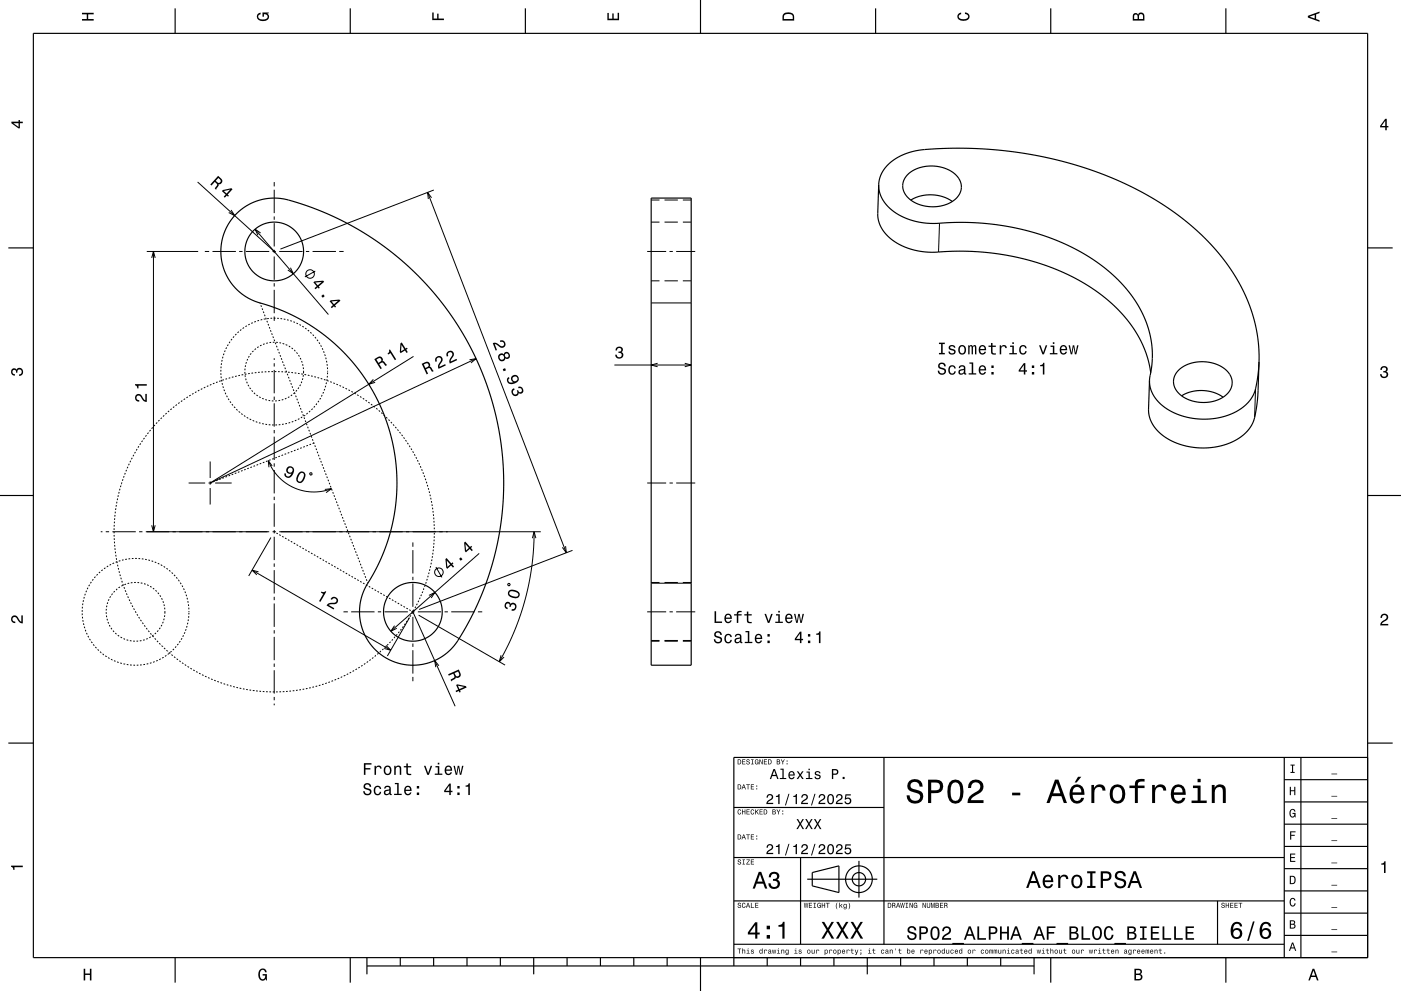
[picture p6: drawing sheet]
<svg xmlns="http://www.w3.org/2000/svg" width="420mm" height="297mm" viewBox="0 0 420 297" stroke-linecap="round" stroke-linejoin="round" font-family="sans-serif">
<g fill="none" stroke="#000" stroke-width=".3">
<path d="M59.2 54.5l23 20.9M82.2 54.6v1.3M82.2 56.9v7M128.2 57.7l41.6 108M129.4 59.3l-1.2-1.6 .2 2M130.1 56.9l-46 17.7M195.2 59.9h2.5M199.2 59.9h4M204.7 59.9h2.5M44 75.4h15.4M45.5 77.3l.5-1.9 .5 1.9M46 75.4v84"/>
<path d="M61.4 75.4h1.3M63.7 75.4h7M69.3 62.9l1.1 1.7-1.8-.9M71.7 75.4h1M73.7 75.4h7M76.5 68.7l22 25.6M78.1 69.8l-1.6-1.1 .8 1.8M81.7 75.4h1M82.2 64.9v1M82.2 66.9v7M82.2 74.9v1M82.2 76.9v7"/>
<path d="M83.7 75.4h7M91.7 75.4h1M93.7 75.4h7M101.7 75.4h1.3M194 75.4h5.7M195.2 66.6h2.5M199.2 66.6h4M200.7 75.4h1M202.7 75.4h5.7M204.7 66.6h2.5M281.7 66.9l-.3 8.6M71.6 99.4l-.4 .3"/>
<path d="M72.4 98.8l-.4 .3M73.2 98.2l-.5 .3M74 97.6l-.4 .3M74.9 97.1l-.5 .3M75.8 96.7l-.5 .2M76.7 96.3l-.5 .2M77.7 96l-.5 .2M77.9 90.8l.1 .2M78.2 91.5l.2 .5M78.6 92.4l.2 .5M78.6 95.8l-.5 .1M78.9 93.4l.2 .4"/>
<path d="M79.3 94.3l.2 .5M79.6 95.6l-.5 .1M79.6 95.2l.2 .5M80 96.2l.2 .4M80.4 97.1l.1 .5M80.6 95.4l-.5 .1M80.7 98l.2 .5M81.1 99l.2 .4M81.4 99.9l.2 .5M81.6 95.4h-.5M82.1 95.4h.5M82.2 84.9v1"/>
<path d="M82.2 86.9v7M82.2 94.9v1.3M83.1 95.4h.5M84.1 95.5h.5M85.1 95.6l.5 .1M86.1 95.8l.4 .2M87 96.1l.5 .2M87.1 80.2l.8 1.8-1.6-1.1M88 96.4l.4 .2M88.9 96.8l.4 .2M89.8 97.3l.4 .2M90.6 97.8l.5 .2"/>
<path d="M91.5 98.3l.4 .3M92.3 98.9l.4 .3M93 99.6l.4 .3M94.5 81.2l-3.1 1.8M195.2 90.8h12M195.2 84.2h2.5M199.2 84.2h4M204.7 84.2h2.5M55.5 119.5l-.4 .3M56.3 118.9l-.4 .3M57.2 118.4l-.5 .3M58 117.9l-.4 .3"/>
<path d="M58.9 117.4l-.4 .3M59.8 116.9l-.5 .3M60.7 116.5l-.5 .2M61.6 116l-.5 .3M62.5 115.6l-.5 .2M63.4 115.2l-.5 .2M64.3 114.8l-.5 .2M65.2 114.5l-.4 .1M66.2 114.1l-.5 .2M66.2 111.9v.4M66.2 110.8v.6M66.3 112.8v.5"/>
<path d="M66.3 109.9l-.1 .5M66.4 113.8l.1 .5M66.4 108.9l-.1 .5M66.6 114.8l.1 .5M66.6 107.9l-.1 .5M66.8 115.8l.2 .5M66.8 106.9l-.1 .5M67.1 113.8l-.5 .2M67.1 116.7l.2 .5M67.1 106l-.1 .4M67.5 117.7l.2 .4M67.5 105l-.2 .5"/>
<path d="M67.9 118.6l.3 .4M67.9 104.1l-.2 .5M68.1 113.5l-.5 .1M68.4 119.5l.3 .4M68.4 103.2l-.2 .5M69 102.4l-.3 .4M69 113.2l-.5 .2M69.5 101.6l-.3 .4M70 112.9l-.5 .2M70.2 100.8l-.4 .4M70.9 100.1l-.4 .3M71 112.7l-.5 .1"/>
<path d="M71.9 112.5l-.5 .1M72.9 112.3l-.5 .1M73.4 111.5v.5M73.5 110.5l-.1 .5M73.5 112.5l.1 .5M73.6 109.5l-.1 .5M73.7 113.4l.1 .5M73.9 108.5l-.2 .5M73.9 112.1l-.5 .1M73.9 114.4l.2 .5M74.3 107.6l-.2 .5M74.3 115.3l.3 .5"/>
<path d="M74.7 106.7l-.2 .4M74.8 116.2l.3 .4M74.9 111.9l-.5 .1M75.3 105.9l-.3 .4M75.4 117l.4 .4M75.9 111.8l-.5 .1M76 105.2l-.4 .3M76.1 117.7l.4 .4M76.7 104.5l-.4 .3M76.9 111.7h-.5M76.9 118.4l.4 .3M77.5 103.9l-.4 .3"/>
<path d="M77.7 118.9l.4 .3M77.9 111.6h-.5M78.4 103.4l-.4 .3M78.6 119.4l.5 .2M78.9 111.5h-.5M79.3 103l-.4 .2M79.5 119.8l.5 .1M79.9 111.4h-.5M80.3 102.8l-.5 .1M80.5 120l.5 .1M80.9 111.4h-.5M81.3 102.6l-.5 .1"/>
<path d="M81.8 100.8l.2 .5M81.9 111.4h-.5M82.2 101.8l.1 .4M82.2 107.4v.5M82.2 108.9v1M82.2 110.9v7M82.2 118.9v1M82.3 102.6h-.5M82.4 111.4h.5M82.5 102.7l.2 .5M82.8 102.6h.5M82.9 103.6l.2 .5"/>
<path d="M83.2 104.6l.2 .4M83.4 111.4h.5M83.6 105.5l.2 .5M83.8 102.7l.5 .1M84 106.4l.1 .5M84 120l-.5 .1M84.3 107.4l.2 .4M84.4 111.4h.5M84.7 108.3l.2 .5M84.7 102.9l.5 .2M84.9 119.7l-.4 .2M85 109.2l.2 .5"/>
<path d="M85.4 111.5h.5M85.4 110.2l.2 .4M85.7 103.3l.4 .2M85.8 111.1l.1 .5M85.9 119.4l-.5 .2M86.1 112l.2 .5M86.3 111.5l.5 .1M86.5 113l.2 .4M86.6 103.7l.4 .3M86.8 118.9l-.5 .2M86.8 113.9l.2 .5M87.2 114.8l.2 .5"/>
<path d="M87.3 111.6l.5 .1M87.4 104.3l.4 .3M87.5 115.8l.2 .4M87.6 118.3l-.4 .3M87.9 116.7l.2 .5M88.2 104.9l.3 .4M88.3 117.6l.1 .5M88.3 111.8h.5M88.3 117.7l-.3 .3M88.6 118.6l.2 .4M88.9 105.6l.3 .4M89 119.5l.2 .5"/>
<path d="M89 116.9l-.3 .4M89.3 111.9l.5 .1M89.5 106.4l.3 .4M89.6 116.1l-.3 .4M90 107.3l.2 .4M90.1 115.3l-.2 .4M90.3 112.1h.5M90.4 108.2l.2 .5M90.5 114.3l-.2 .5M90.7 109.1l.1 .5M90.8 113.4l-.2 .5M90.9 110.1l.1 .5"/>
<path d="M90.9 112.4v.5M91 111.1v.3M91 111.4v.5M91 111.4h.1M91.3 112.2l.5 .1M92.3 112.4l.5 .1M93.3 112.7l.4 .1M93.7 100.3l.4 .3M94.2 112.9l.5 .1M94.4 101l.3 .4M95 101.8l.3 .4M95.2 113.2l.5 .1"/>
<path d="M95.6 102.6l.3 .4M96.1 119.3l-.2 .4M96.1 103.5l.3 .4M96.1 113.4l.5 .2M96.6 118.4l-.2 .4M96.6 104.4l.2 .4M97 117.5l-.2 .4M97 105.3l.2 .4M97.1 113.7l.5 .2M97.3 116.6l-.1 .4M97.4 106.2l.1 .5M97.6 115.6l-.1 .5"/>
<path d="M97.6 107.2l.2 .5M97.9 114.6l-.1 .5M97.9 108.1l.1 .5M98 113.6v.5M98 109.1l.1 .5M98.1 114.1l.4 .1M98.2 110.1v.5M98.2 112.6l-.1 .5M98.2 111.6v.5M98.2 111.1v.3M99 114.4l.5 .2M99.9 114.8l.5 .1"/>
<path d="M100.9 115.1l.4 .2M101.8 115.5l.4 .2M102.7 116l.4 .2M103.6 116.4l.4 .2M104.5 116.8l.4 .3M105.4 117.3l.4 .3M106.2 117.8l.5 .3M107.1 118.3l.4 .3M107.9 118.8l.5 .3M108.8 119.4l.4 .3M109.6 119.9l.4 .3M111.9 113.7l-1.4 1.5 2-.6"/>
<path d="M124 106.8l-61 38M140.8 107.8l1.9-.3-1.5 1.3M142.7 107.5l-79.7 37.3M184.2 109.4h23M197.1 108.9l-1.9 .5 1.9 .5M205.3 108.9l1.9 .5-1.9 .5M376.4 116.5l-.3 8.6M38.3 139.9l-.2 .5M38.7 139l-.2 .4M39.2 138.1l-.2 .4M39.6 137.2l-.2 .4M40.1 136.3l-.2 .5"/>
<path d="M40.6 135.4l-.3 .5M41.1 134.6l-.3 .4M41.6 133.7l-.2 .5M42.2 132.9l-.3 .4M42.7 132.1l-.3 .4M43.3 131.2l-.3 .4M43.9 130.4l-.3 .4M44.5 129.6l-.3 .4M45.1 128.9l-.3 .4M45.8 128.1l-.3 .4M46.4 127.3l-.3 .4M47.1 126.6l-.3 .4"/>
<path d="M47.8 125.9l-.3 .3M48.5 125.2l-.3 .3M49.2 124.5l-.3 .3M50 123.8l-.4 .3M50.7 123.1l-.4 .4M51.5 122.5l-.4 .3M52.2 121.9l-.3 .3M53 121.2l-.4 .4M53.8 120.6l-.4 .3M54.6 120.1l-.4 .3M63 138.3v5M68.9 120.3l.3 .4"/>
<path d="M69.5 121.1l.3 .4M70.2 121.9l.3 .4M70.8 122.6l.4 .4M71.6 123.3l.3 .3M72.3 124l.4 .3M73.1 124.5l.5 .3M74 125.1l.4 .2M74.8 125.6l.5 .2M75.5 139.9l-.4 .2M75.7 126l.5 .2M76.5 139.6l-.5 .2M76.7 126.4l.4 .1"/>
<path d="M77.4 139.2l-.5 .2M77.6 126.7l.5 .1M78.3 138.9l-.4 .1M78.6 127l.5 .1M79.3 138.5l-.5 .2M79.6 127.1l.5 .1M80.2 138.1l-.5 .2M80.4 138.1l1.4 2.6 1.8 2.4 2.1 1.7 2.7 1.5 2.6 .8 3 .3 2.7-.2 2.7-.7M80.6 127.3h.5M81.1 137.8l-.4 .2M81.5 120.1l.5 .1M81.6 127.4h.5"/>
<path d="M81.6 139.7l-1.2-1.6 .2 1.9M82.1 137.4l-.5 .2M82.2 120.9v7M82.2 128.9v1M82.2 130.9v7M82.2 138.9v1M83 120.1l-.5 .1M83 137.1l-.5 .1M83.1 127.3l-.5 .1M83.9 136.7l-.4 .2M84.1 127.3h-.5M84.9 136.3l-.5 .2"/>
<path d="M85 127.1l-.4 .1M85.8 136l-.5 .2M86 126.9l-.5 .1M86.7 135.6l-.4 .2M87 126.6l-.5 .2M87.7 135.3l-.5 .1M87.9 126.3l-.4 .2M88.6 134.9l-.5 .2M88.9 125.9l-.5 .2M89.3 120.4l.2 .5M89.5 134.5l-.4 .2M89.7 121.4l.2 .4"/>
<path d="M89.7 125.5l-.4 .2M90.1 122.3l.1 .5M90.4 123.2l.2 .5M90.5 134.2l-.5 .2M90.6 125l-.4 .2M90.8 124.2l.2 .4M91.1 125.1l.2 .5M91.4 133.8l-.5 .2M91.4 124.4l-.4 .3M91.5 126l.2 .5M91.9 127l.1 .4M92.2 127.9l.2 .5"/>
<path d="M92.2 123.8l-.3 .3M92.3 133.5l-.4 .2M92.6 128.8l.2 .5M92.9 129.8l.2 .4M93 123.2l-.4 .3M93.3 133.1l-.5 .2M93.3 130.7l.2 .5M93.7 131.6l.1 .5M93.7 122.5l-.3 .3M94 132.6l.2 .4M94.1 132.8l-.4 .1M94.4 133.5l.2 .5"/>
<path d="M94.4 121.7l-.3 .4M94.7 134.4l.2 .5M95 121l-.3 .3M95.1 135.4l.2 .4M95.5 136.3l.1 .5M95.6 120.1l-.3 .4M95.8 137.2l.2 .5M96.2 138.2l.2 .4M96.5 139.1l.2 .5M110.4 120.5l.4 .3M111.2 121.1l.4 .3M112 121.7l.4 .3"/>
<path d="M112.8 122.4l.4 .3M113.5 123l.4 .3M114.3 123.7l.4 .3M115 124.3l.4 .4M115.8 125l.3 .4M116.5 125.7l.3 .4M117.2 126.5l.3 .3M117.8 127.2l.4 .4M118.5 127.9l.3 .4M119.1 128.7l.4 .4M119.8 129.5l.3 .4M120.4 130.3l.3 .4"/>
<path d="M121 131.1l.3 .4M121.6 131.9l.2 .4M122.1 132.7l.3 .4M122.7 133.6l.2 .4M123.2 134.4l.3 .4M123.7 135.3l.3 .4M124.2 136.1l.2 .5M124.7 137l.2 .5M125.1 137.9l.3 .5M125.6 138.8l.2 .5M126 139.7l.2 .5M30.2 159.4h.5"/>
<path d="M31.7 159.4h1M33.7 159.4h7M34.2 159.3v.5M34.2 158.3v.5M34.3 157.3l-.1 .5M34.3 156.3v.5M34.4 155.3l-.1 .5M34.5 154.3l-.1 .5M34.6 153.3l-.1 .5M34.7 152.3v.5M34.9 151.4l-.1 .4M35.1 150.4l-.1 .5"/>
<path d="M35.3 149.4l-.1 .5M35.5 148.4l-.1 .5M35.7 147.4l-.1 .5M36 146.5l-.2 .5M36.2 145.5l-.1 .5M36.5 144.6l-.1 .4M36.9 143.6l-.2 .5M37.2 142.7l-.2 .4M37.6 141.7l-.2 .5M37.9 140.8l-.2 .5M41.7 159.4h1M43.7 159.4h37"/>
<path d="M45.5 157.4l.5 2 .5-2M56.6 144.8h4.9M62.5 144.8h1M63 144.3v1M63 146.3v4.9M63.4 144.6l-.4 .2M64.3 144.3l-.4 .1M64.5 144.8h5M65.3 143.9l-.5 .2M66.2 143.5l-.5 .2M67.1 143.2l-.4 .2M68.1 142.8l-.5 .2"/>
<path d="M69 142.5l-.5 .1M69.9 142.1l-.4 .2M70.9 141.7l-.5 .2M71.8 141.4l-.5 .2M72.7 141l-.4 .2M73.7 140.7l-.5 .1M74.6 140.3l-.5 .2M81.7 159.4h1M82.2 140.9v7M82.2 148.9v1M82.2 150.9v7M82.2 158.9v1"/>
<path d="M82.2 159.4l.2 .1M82.9 159.7l.4 .3M83.7 159.4h78.4M92.9 141.8l.5-.1 .1 .6h-.6zM96.9 140l.2 .5M97.2 141l.2 .4M97.4 146.7l2-.2-1.6 1.1M97.6 141.9l.2 .5M98 142.8l.1 .5M98.3 143.7l.2 .5M98.7 144.7l.2 .5M99 145.6l.2 .5"/>
<path d="M99.4 146.6l.2 .4M99.8 147.5l.1 .5M100.1 148.4l.2 .5M100.5 149.4l.2 .4M100.8 150.3l.2 .5M101.2 151.2l.2 .5M101.6 152.1l.1 .5M101.9 153.1l.2 .5M102.3 154l.2 .5M102.6 155l.2 .4M103 155.9l.2 .5M103.4 156.8l.1 .5"/>
<path d="M103.7 157.8l.2 .4M104.1 158.7l.2 .4M104.4 159.6l.2 .5M126.4 140.6l.2 .5M126.8 141.6l.2 .4M127.1 142.5l.2 .5M127.5 143.4l.1 .5M127.8 144.4l.2 .4M128.1 145.3l.2 .5M128.4 146.3l.1 .5M128.7 147.2l.1 .5M128.9 148.2l.1 .5"/>
<path d="M129.1 149.2l.1 .5M129.3 150.2l.1 .5M129.5 151.2l.1 .4M129.7 152.1v.5M129.8 153.1l.1 .5M129.9 154.1l.1 .5M130 155.1l.1 .5M130.1 156.1v.5M130.2 157.1v.5M130.2 158.1v.5M130.2 159.7v.5M130.2 159.1v.3"/>
<path d="M160.1 159.4l-.1 5-.5 5-.9 5.2-1.1 4.8-1.4 4.8-2 5.2-2.1 4.5-2.3 4.4M194 144.8h5.7M200.7 144.8h1M202.7 144.8h5.7M25 179.9l-.1 .5M25.3 178.9l-.2 .5M25.6 178l-.2 .4M25.9 177l-.1 .5M26.4 176.1l-.2 .5M26.8 175.2l-.2 .5M27.4 174.4l-.3 .4M28 173.6l-.3 .4"/>
<path d="M28.6 172.8l-.3 .4M29.3 172.1l-.4 .3M30 171.4l-.4 .3M30.8 170.8l-.4 .3M31.6 170.2l-.4 .3M32.4 169.6l-.4 .3M32.7 179.6l-.2 .5M33.2 178.7l-.3 .5M33.3 169.1l-.4 .3M33.7 177.9l-.3 .4M34.2 168.7l-.4 .2M34.2 160.3v.5"/>
<path d="M34.2 161.3l.1 .5M34.3 162.3v.5M34.4 163.3v.5M34.4 177.2l-.3 .3M34.5 164.3v.5M34.6 165.3v.5M34.7 166.3l.1 .5M34.9 167.3v.5M35 168.3l.1 .5M35.1 168.3l-.4 .2M35.1 176.5l-.3 .3M35.2 169.2l.1 .5"/>
<path d="M35.5 170.2l.1 .5M35.7 171.2l.1 .5M35.9 172.2l.2 .4M36 175.9l-.5 .3M36.1 168l-.5 .2M36.2 173.1l.2 .5M36.5 174.1l.2 .5M36.8 175l.2 .5M36.8 175.4l-.4 .3M37.1 167.8l-.5 .1M37.2 176l.1 .4M37.5 176.9l.2 .5"/>
<path d="M37.8 175l-.5 .2M37.9 177.8l.2 .5M38 167.6l-.5 .1M38.3 178.7l.2 .5M38.7 179.7l.2 .4M38.7 174.8l-.5 .1M39 167.4l-.5 .1M39.7 174.6l-.5 .1M40 167.4h-.5M40.5 167.4h.5M40.7 174.6h-.5M41.2 174.6h.5"/>
<path d="M41.5 167.4h.5M42.2 174.7l.5 .1M42.5 167.5h.5M43.2 174.9l.4 .2M43.5 167.6l.5 .1M44.1 175.3l.5 .2M44.5 167.8l.5 .2M45 175.7l.4 .3M45.4 168.1l.5 .2M45.8 176.3l.4 .3M46.4 168.4l.5 .2M46.6 176.9l.4 .4"/>
<path d="M47.3 177.6l.3 .4M47.3 168.8l.5 .2M47.9 178.4l.3 .4M48.2 169.3l.4 .2M48.4 179.3l.3 .4M49.1 169.8l.4 .2M49.9 170.3l.4 .3M50.7 170.9l.4 .3M51.5 171.6l.3 .3M52.2 172.3l.3 .3M52.8 173l.4 .4M53.5 173.8l.3 .4"/>
<path d="M54 174.6l.3 .4M54.6 175.5l.2 .4M55 176.4l.2 .4M55.4 177.3l.2 .4M55.8 178.2l.1 .5M56.1 179.2l.1 .4M75.6 170.9l41.5 24M77.5 171.4l-1.9-.5 1.4 1.4M81.2 161.1l-6.6 11.5M82.2 160.9v7M82.2 168.9v1M82.2 170.9v7"/>
<path d="M82.2 178.9v1M83.7 160.2l.5 .3M84.6 160.7l.4 .3M85.5 161.2l.4 .3M86.3 161.7l.5 .3M87.2 162.2l.4 .3M88.1 162.7l.4 .3M88.9 163.2l.5 .3M89.8 163.7l.4 .3M90.6 164.2l.5 .3M91.5 164.7l.4 .3M92.4 165.2l.4 .3"/>
<path d="M93.2 165.7l.5 .3M94.1 166.2l.4 .3M95 166.7l.4 .3M95.8 167.2l.5 .3M96.7 167.7l.4 .3M97.6 168.2l.4 .3M98.4 168.7l.5 .3M99.3 169.2l.4 .3M100.2 169.7l.4 .3M101 170.2l.5 .3M101.9 170.7l.4 .3M102.8 171.2l.4 .3"/>
<path d="M103.6 171.7l.5 .3M104.5 172.2l.4 .3M104.8 160.5l.2 .5M105.2 161.5l.1 .4M105.4 172.7l.4 .3M105.5 162.4l.2 .5M105.9 163.4l.1 .4M106.2 164.3l.2 .5M106.2 173.2l.5 .3M106.6 165.2l.2 .5M106.9 166.2l.2 .4M107.1 173.7l.4 .3"/>
<path d="M107.3 167.1l.2 .4M107.7 168l.1 .5M108 174.2l.4 .3M108 168.9l.2 .5M108.4 169.9l.2 .4M108.7 170.8l.2 .5M108.8 174.7l.5 .3M109.1 171.7l.2 .5M109.5 172.7l.1 .5M109.7 175.2l.4 .3M109.8 173.6l.2 .5M110.2 174.5l.1 .3"/>
<path d="M110.6 175.7l.4 .3M111.4 176.2l.5 .3M112.3 176.7l.4 .3M113.2 177.2l.4 .3M114 177.7l.5 .3M114.9 178.2l.4 .3M115.8 178.7l.4 .3M116.6 179.2l.5 .3M117.5 179.7l.4 .3M123.8 162.6v1.3M123.8 164.9v7M123.8 172.9v1"/>
<path d="M123.8 174.9v7M126 179.1l-.2 .5M126.4 178.2l-.2 .4M126.7 177.3l-.1 .4M127.1 176.3l-.2 .5M127.5 175.4l-.2 .5M127.8 174.4l-.2 .5M128.1 173.5l-.2 .5M128.4 172.5l-.2 .5M128.6 178.4l1.8-.9-1.1 1.7M128.6 171.6l-.1 .5M128.9 170.6l-.1 .5"/>
<path d="M129.1 169.6l-.1 .5M129.3 168.6l-.1 .5M129.5 167.7l-.1 .5M129.6 166.7v.5M129.8 165.7l-.1 .5M129.9 164.7v.5M130 163.7v.5M130.1 162.7v.5M130.2 161.7l-.1 .5M130.2 160.7v.5M130.7 170l1.8 3M143.7 165.9l-26.5 23.3"/>
<path d="M152.3 175l.5-.1 .1 .5-.5 .1zM159.6 161.3l.5-1.9 .5 1.9M169.6 163.7l.2 2-1.2-1.7M171.6 164.9l-46 17.7M195.2 174.8h12M195.2 174.6h2.5M199.2 174.6h4M204.7 174.6h2.5M24.6 182.9v.4M24.6 183.9l.1 .5M24.7 184.8l.1 .5M24.7 181.9v.5"/>
<path d="M24.8 185.8l.1 .5M24.8 180.9v.5M25 186.8l.1 .5M25.3 187.8l.1 .5M25.6 188.7l.1 .5M25.9 189.7l.2 .4M26.4 190.6l.2 .4M26.8 191.5l.3 .4M27.4 192.3l.3 .4M28 193.1l.3 .4M28.6 193.9l.3 .4M29.3 194.6l.3 .4"/>
<path d="M30 195.3l.4 .3M30.8 196l.4 .3M31.6 196.5l.4 .3M31.8 183.5l.1 .5M31.9 182.5l-.1 .5M31.9 184.5l.1 .5M32 181.5l-.1 .5M32.1 185.5l.1 .4M32.3 180.5l-.1 .5M32.4 186.4l.2 .5M32.4 197.1l.4 .2M32.8 187.3l.2 .5"/>
<path d="M33.3 188.2l.3 .4M33.3 197.6l.4 .2M33.9 189l.3 .4M34.2 198l.4 .2M34.6 189.7l.3 .4M35.1 198.4l.5 .1M35.3 190.4l.4 .3M36.1 198.7l.4 .1M36.1 190.9l.5 .3M37 199l.5 .1M37 191.4l.5 .2M38 191.7l.4 .2"/>
<path d="M38 199.1l.5 .1M38.9 192l.5 .1M39 199.3h.5M39.1 180.6l.3 .4M39.6 181.5l.2 .4M39.9 192.1l.5 .1M40 199.4h.5M40.1 182.3l.2 .5M40.5 183.2l.3 .4M41.1 184.1l.2 .4M41.4 192.1l-.5 .1M41.5 199.3l-.5 .1"/>
<path d="M41.6 184.9l.2 .4M42.1 185.8l.3 .4M42.4 192l-.5 .1M42.5 199.3h-.5M42.7 186.6l.3 .4M43.3 187.4l.2 .4M43.4 191.7l-.5 .2M43.5 199.1l-.5 .1M43.8 188.2l.4 .4M44.3 191.4l-.5 .2M44.5 198.9l-.5 .1M44.5 189l.3 .4"/>
<path d="M45.1 189.8l.3 .4M45.2 190.9l-.4 .2M45.4 198.6l-.5 .2M45.7 190.6l.4 .3M46 190.3l-.4 .3M46.4 198.3l-.5 .2M46.4 191.3l.3 .4M46.8 189.7l-.4 .3M47.1 192l.3 .4M47.3 197.9l-.5 .2M47.4 188.9l-.3 .4M47.7 192.8l.4 .3"/>
<path d="M48 188.1l-.2 .4M48.2 197.5l-.5 .2M48.4 193.5l.4 .3M48.5 187.3l-.2 .4M48.8 180.2l.2 .5M48.9 186.3l-.2 .5M49 197l-.4 .2M49.2 181.1l.1 .5M49.2 194.2l.3 .3M49.2 185.4l-.1 .5M49.4 182.1v.5M49.4 184.4l-.1 .5"/>
<path d="M49.4 183.1v.3M49.4 183.4v.5M49.4 183.4h.1M49.9 196.4l-.4 .3M49.9 194.9l.4 .3M50.6 195.5l.4 .4M50.7 195.8l-.4 .3M51.4 196.2l.4 .3M51.4 195.2l-.3 .3M52.2 194.5l-.4 .3M52.2 196.8l.4 .3M52.8 193.7l-.3 .4"/>
<path d="M53 197.4l.4 .3M53.4 193l-.3 .3M53.8 198l.4 .3M54 192.1l-.3 .4M54.5 191.3l-.2 .4M54.6 198.6l.4 .3M55 190.4l-.2 .4M55.4 199.2l.4 .3M55.4 189.5l-.2 .4M55.8 188.5l-.2 .5M56.1 187.6l-.2 .5M56.2 199.7l.5 .3"/>
<path d="M56.3 186.6l-.1 .5M56.3 180.1l.1 .5M56.5 185.6l-.1 .5M56.5 181.1v.5M56.6 184.6l-.1 .5M56.6 182.1v.5M56.6 183.1v.3M56.6 183.6v.5M56.6 183.4h.1M82.2 180.9v7M82.2 188.9v1M82.2 190.9v7"/>
<path d="M82.2 198.9v1M103 183.4h1.3M105.3 183.4h7M107.9 199.9l-.5 .3M108.7 199.4l-.4 .3M109.5 198.8l-.4 .3M110.3 198.3l-.4 .3M111.1 197.7l-.4 .3M111.9 197.1l-.4 .3M112.7 196.4l-.4 .3M113.3 183.4h1M113.5 195.8l-.4 .3"/>
<path d="M114.2 195.1l-.3 .4M115 194.4l-.4 .4M115.3 183.4h7M115.7 193.8l-.4 .3M115.7 193.5l1.4 1.4-1.9-.5M116.4 193.1l-.4 .3M117.1 192.3l-.4 .4M117.8 191.6l-.4 .4M118.3 187.5l-1.1 1.7 1.8-.9M118.4 180.2l.4 .3M118.4 190.9l-.3 .3M119.1 190.1l-.3 .4"/>
<path d="M119.2 180.7l.5 .3M119.7 189.3l-.3 .4M120.1 181.2l.4 .3M120.3 188.5l-.3 .4M120.9 187.7l-.3 .4M121 181.7l.4 .3M121.5 186.9l-.3 .4M121.8 182.2l.5 .3M122.1 186.1l-.3 .4M122.6 185.3l-.2 .4M122.7 182.7l.4 .3M122.8 185.1l-6.7 11.5"/>
<path d="M123.2 184.4l-.3 .4M123.3 183.4h1M123.6 183.2l12.8 28.5M123.7 183.5l-.3 .5M123.8 182.9v1M123.8 184.9v7M123.8 192.9v1M123.8 194.9v7M124.2 182.7l-.3 .4M124.6 181.8l-.2 .4M125.1 180.9l-.2 .5M125.3 183.4h7"/>
<path d="M125.5 184.4l25.9 14.9M125.5 180l-.2 .5M131.6 199.5l-1.3-1.5 .3 1.9M133.3 183.4h1M135.3 183.4h7M143.3 183.4h1.3M150.2 196.4l-.5 1.9 1.4-1.4M194 183.4h5.7M195.2 191.9h2.5M195.2 192.2h2.5M199.2 191.9h4M199.2 192.2h4"/>
<path d="M200.7 183.4h1M202.7 183.4h5.7M204.7 191.9h2.5M204.7 192.2h2.5M57.1 200.3l.4 .2M57.9 200.8l.5 .2M58.8 201.3l.4 .2M59.7 201.8l.4 .2M60.6 202.2l.4 .2M61.5 202.7l.4 .2M62.4 203.1l.4 .2M63.3 203.5l.5 .2"/>
<path d="M64.2 203.9l.5 .2M65.1 204.2l.5 .2M66.1 204.6l.5 .1M67 204.9l.5 .2M68 205.2l.5 .2M68.9 205.5l.5 .1M69.9 205.8l.5 .1M70.9 206l.5 .1M71.8 206.2l.5 .1M72.8 206.4l.5 .1M73.8 206.6l.5 .1M74.8 206.8l.5 .1"/>
<path d="M75.8 206.9l.5 .1M76.8 207.1h.5M77.8 207.2h.5M78.8 207.2l.5 .1M79.8 207.3h.5M80.8 207.3l.5 .1M81.8 207.4h.5M82.2 200.9v7M82.2 208.9v1M82.2 210.9v.5M83.3 207.4h-.5M84.3 207.3h-.5"/>
<path d="M85.3 207.3h-.5M86.3 207.2h-.5M87.3 207.1h-.5M88.2 207h-.5M89.2 206.8l-.5 .1M90.2 206.7l-.5 .1M91.2 206.5l-.5 .1M92.2 206.3l-.5 .1M93.2 206.1l-.5 .1M94.1 205.9l-.4 .1M95.1 205.6l-.5 .1M96.1 205.3l-.5 .2"/>
<path d="M97 205l-.5 .2M98 204.7l-.5 .2M98.9 204.4l-.5 .1M99.8 204l-.4 .2M100.8 203.6l-.5 .2M101.7 203.2l-.5 .2M102.6 202.8l-.5 .2M103.5 202.4l-.5 .2M104.4 201.9l-.5 .3M105.3 201.5l-.5 .2M106.1 201l-.4 .2M107 200.5l-.4 .2"/>
<path d="M123.8 202.9v1.3"/>
<circle cx="93" cy="82.1" r="1.28"/>
<circle cx="131.6" cy="171.5" r="1.28"/>
</g>
<g fill="none" stroke="#000" stroke-width=".35">
<path d="M10 10h400v277h-400zM52.5 2.5v7.5M105 2.5v7.5M157.5 2.5v7.5M210 0v10M262.5 2.5v7.5M315 2.5v7.5M367.5 2.5v7.5M195.2 59.4h12v140h-12zM263.4 55.3l.1 1.6 .4 1.5 .8 1.5 1.1 1.6 2.9 2.4 3.7 1.8 3.1 .9 3.2 .3 10-.3 6.5 .4 6 .7 5 1 6.6 1.9 5.9 2.3 5.7 2.9 5 3.2 4.5 3.6 3.6 3.8 3.2 4.4 2.4 4.4 1.5 4.4 .8 4.5v4.5l-.8 5.4M263.4 55.3l.5-2.4 1.4-2.5 2.2-2.1 2.6-1.6 2.5-1 3.3-.7 10.6-.6 6.8 .2 6.9 .5 6.2 .8 6.6 1.1 6.2 1.5 6 1.8 6.3 2.3 5.6 2.4 9.2 4.9 8.1 5.5 3.6 3 3.6 3.4 3 3.2 2.7 3.4 2.4 3.4 2.2 3.8 1.7 3.5 1.5 3.8 1.2 4.1 .7 3.8 .4 3.9v3.8M263.4 55.3l-.3 9 .3 2.1 .7 1.7 1.1 1.6 2.8 2.6 4.1 2.1 4.8 1.1 2.7 .1 6.4-.3 5.7 .1 5.7 .5 5.9 .9 4.8 1.1 4.4 1.3 4.7 1.8 4.4 2 4.7 2.7 4.2 3 3.8 3.3 3.5 3.6 2.7 3.8 2 3.8 1.5 4 1 4.5"/>
<path d="M272.2 52.3l2-1.5 2.7-.8 3-.2 2.9 .5 2.7 1.2 1.8 1.7 .8 1.9-.1 2.2-.6 1.3-.9 1-1.4 1-1.6 .8-3.6 .6-2-.1-1.9-.5-3.1-1.5-1.1-1.2-.8-1.2-.4-1.4 .1-1.5 .5-1.1zM273 60l2.8-1.2 3.4-.4 3.4 .6 2.9 1.4M2.5 74.3h7.5M70.8 64.1l3.1-2.4 3.5-1.6 3.6-.7 3.8 .2 5.5 1.5 6.6 2.4 6.3 3 5.9 3.3 5.6 3.8 5.1 4 4.8 4.3 4.7 5 4.1 5 3.7 5.3 3.3 5.6 3 6.1 2.3 5.8 1.9 5.9 1.5 6.1 1.1 5.9 .6 6.5 .2 6-.2 6.2-.7 6-1.3 6.9-1.8 7-2.4 6.5-2.8 6.2-3.2 5.9-2.5 3.8-2.9 2.7-3 1.7-3.4 1.1-3.2 .3-3.5-.5-3.5-1.2-2.9-1.9-2.6-2.7-1.8-3-1.2-3.3-.3-4 .6-3.9 1.1-2.8 3.9-7 2.3-5.5 1.9-6.5 1.2-7.2 .2-6.9-.7-7.3-1.7-7-2.3-6.4-2.8-5.5-3.7-5.7-4.2-4.9-4.9-4.6-4.9-3.6-5.4-3.1-4.5-2.1-7.2-2.4-2.5-1.2-2.6-1.8-2.2-2.4-1.6-2.6-1-2.5-.5-2.7-.1-2.8 .4-2.7 .9-2.6 1.4-2.6zM410 74.3h7.5M353.3 110.9l2.1-1.4 2.7-.9 3-.2 2.9 .5 2.7 1.3 1.8 1.7 .8 2-.1 2-.5 1.2-1 1.2-1.4 1-1.6 .7-1.9 .5-2 .1-3.6-.5-1.8-.7-1.4-1-1.1-1-.7-1.3-.4-1.4 .1-1.2 .5-1.4zM354.2 118.6l3-1.2 3.2-.4 3.4 .6 2.9 1.4M377.4 108.5l-.5 11.7-.7 4.6-.8 2.3-1.6 2.3-2.6 2.1-3.2 1.5-3.5 .9-4.9 .3-4.7-.7-4.2-1.6-1.8-1.2-1.6-1.3-1.9-2.5-1-2.7 .2-10.2M377.4 108.5l-.3 4.1-.7 3.9-.6 1.8-1 1.6-1.8 1.8-2.4 1.7-2.6 1.1-3.2 .8-3.5 .3-3.9-.3-3.4-.8-3.4-1.5-2.8-2-1.7-2.1-1.1-2.3-.4-2.6M0 148.5h10M410 148.5h10M2.5 222.7h7.5"/>
<path d="M265 227v56M385 233.7h25M385 227v60M390 227v60M410 222.7h7.5M410 227h-190v62.5M220 257h165M220 242h45M240 257v26M257.5 258v11M385 253.7h25M385 247h25"/>
<path d="M385 240.3h25M220 270h165M242 263.5h21M243.5 261.5l8-2v8l-8-2zM365 270v13M385 273.7h25M385 267h25M385 260.3h25M52.5 287v7.5M105 287v7.5M110 289.5h200M110 287v5"/>
<path d="M120 287v2.5M130 287v2.5M140 287v2.5M150 287v2.5M160 287v5M170 287v2.5M180 287v2.5M190 287v2.5M200 287v2.5M210 287v10M220 283h165M230 287v2.5"/>
<path d="M240 287v2.5M250 287v2.5M260 287v5M270 287v2.5M280 287v2.5M290 287v2.5M300 287v2.5M310 287v5M315 287v7.5M367.5 287v7.5M385 280.3h25"/>
<circle cx="82.2" cy="75.4" r="8.8"/>
<circle cx="123.8" cy="183.4" r="8.8"/>
<circle cx="257.5" cy="263.5" r="2"/>
<circle cx="257.5" cy="263.5" r="4"/>
</g>
<g fill="#000">
<path d="M24.6 3.8h3.5v.5h-1.7v1.4h1.7v.5h-3.5v-.5h1.4v-1.4h-1.4z" fill-rule="evenodd"/>
<path d="M77.3 4.2l.8-.4v.5l-.3 .1a.68 .68 0 0 0-.4 .6 .68 .68 0 0 0 .4 .6 1.68 1.68 0 0 0 2.4-.6 .93 .93 0 0 0-1.1-.8v.8h-.4v-1.3h1.9v.3l-.5 .1 .4 .4a1.19 1.19 0 0 1-.9 1.7 1.9 1.9 0 0 1-2.6-1.3z" fill-rule="evenodd"/>
<path d="M129.6 3.8h.4v1.8h1.1v-1.5h.4v1.5h1.6v.4h-3.5z" fill-rule="evenodd"/>
<path d="M182.1 3.9h.4v1.7h1.1v-1.6h.4v1.6h1.2v-1.8h.4v2.3h-3.5z" fill-rule="evenodd"/>
<path d="M235 4a2.21 2.21 0 0 0-.4 2.2h3.5v-1.2a1.92 1.92 0 0 0-3.1-1zM235.3 4.4l.4-.2a1.44 1.44 0 0 1 2 .8v.7h-2.7l.1-1z" fill-rule="evenodd"/>
<path d="M287.3 4.2l.8-.4v.4l-.3 .1a.66 .66 0 0 0-.4 .6 .66 .66 0 0 0 .4 .6 1.69 1.69 0 0 0 2.5-.5 .9 .9 0 0 0-1-.8v-.5a1.24 1.24 0 0 1 1.4 1.1 1.24 1.24 0 0 1-1.1 1.4 1.93 1.93 0 0 1-2.6-1.2z" fill-rule="evenodd"/>
<path d="M339.8 4.2l-.2 2h3.5v-1.4a.98 .98 0 0 0-.7-1 .98 .98 0 0 0-1.2 .6 .84 .84 0 0 0-1.4-.2zM340.1 4.5l.4-.1 .4 .1 .1 1.2h-1zM341.6 4.4l.4-.2a.58 .58 0 0 1 .7 .7v.8h-1.2z" fill-rule="evenodd"/>
<path d="M392.1 4.7v.6l3.5 1.2v-.4l-1-.4v-1.4l1-.4v-.4zM392.6 5l1.5-.5v1z" fill-rule="evenodd"/>
<path d="M3.4 36.5v.4l2.1 1.6h.5v-1.6h.8v-.4h-.8v-.5h-.4v.5zM4 36.9h1.6v1.1z" fill-rule="evenodd"/>
<path d="M415.3 35.6l-1.6 2.1v.5h1.6v.8h.4v-.8h.5v-.4h-.5v-2.2zM415.3 36.2v1.6h-1.1z" fill-rule="evenodd"/>
<path d="M65.4 52.7l-2.4 2.6 .4 .3 1-1.1 .7 .8-.7 1.2 .4 .4 .8-1.3-.1-.4a.97 .97 0 0 0 1.1-.5 .97 .97 0 0 0-.3-1.2zM65.5 53.3l.4 .4a.6 .6 0 0 1 .1 .9 .6 .6 0 0 1-.9 0l-.4-.4z" fill-rule="evenodd"/>
<path d="M66.8 56.9l-.3 .4 1.2 1-.6 .6 .3 .3 .6-.6 .4 .3 .2-.3-.3-.3 1.4-1.6-.3-.3zM67.1 57.3l1.9-.5-1.1 1.2z" fill-rule="evenodd"/>
<path d="M82 75.2h.4v.4h-.4z" fill-rule="evenodd"/>
<path d="M93.9 84.6l1 1.2-.6 .5 .3 .4 .6-.6 .4 .4 .3-.3-.4-.3 1.7-1.4-.3-.4-2.6 .2zM94.5 84.7l1.9-.2-1.1 1zM96.3 88.7l.5 .5 .5-.5-.4-.5zM98.8 90.3l1 1.2-.6 .5 .3 .4 .6-.6 .3 .4 .3-.3-.3-.4 1.7-1.4-.3-.3-2.6 .2zM99.4 90.3l1.9-.1-1.2 1z" fill-rule="evenodd"/>
<path d="M3.6 110.6a.86 .86 0 0 1 1.4 .2 1.18 1.18 0 0 1 2 .3 1.18 1.18 0 0 1-1.3 1.6v-.5a.72 .72 0 0 0 .9-.6 .72 .72 0 0 0-.8-.8 .72 .72 0 0 0-.6 .9h-.4a.62 .62 0 0 0-.4-.8 .62 .62 0 0 0-.8 .5 .62 .62 0 0 0 .5 .7h.4l-.1 .5a1.17 1.17 0 0 1-1-.7 1.17 1.17 0 0 1 .2-1.3z" fill-rule="evenodd"/>
<path d="M112.2 107.7l1.9 2.9 .4-.2-.8-1.3 .9-.5 1 1.1 .5-.3-1.1-1.1-.3-.1a.97 .97 0 0 0-.3-1.1 .97 .97 0 0 0-1.2-.1zM112.8 107.8l.5-.3a.6 .6 0 0 1 .9 .1 .6 .6 0 0 1-.3 .9l-.4 .3z" fill-rule="evenodd"/>
<path d="M116.6 104.9a.77 .77 0 0 1-.4 1.1l.2 .3 .7-.5 1.3 2.1 .4-.2-1.9-3zM120 102.9l-.1 2.6 .2 .4 1.3-.9 .5 .8 .3-.3-.4-.7 .4-.3-.2-.3-.4 .3-1.2-1.9zM120.4 103.4l.8 1.3-1 .6z" fill-rule="evenodd"/>
<path d="M126.4 109l1.5 3.2 .4-.2-.6-1.3 .4-.2 .8-.1 .7 1 .4-.2-.9-1.2-.3-.1a.97 .97 0 0 0-.1-1.2 .97 .97 0 0 0-1.2-.2zM127 109.2l.6-.2a.6 .6 0 0 1 .8 .2 .6 .6 0 0 1-.4 .8l-.5 .3z" fill-rule="evenodd"/>
<path d="M130.7 107.1a1.15 1.15 0 0 0-.1 1.4l.4-.2a.7 .7 0 0 1 .1-1 .7 .7 0 0 1 1 .1 .7 .7 0 0 1-.1 1l-.2 .2a1.63 1.63 0 0 0-.3 1.9l2.1-1-.1-.4-1.8 .8 .5-1a1.16 1.16 0 0 0 .3-1.8 1.16 1.16 0 0 0-1.8 0zM134.1 105.5l-.3 .8 .2 .6 .4-.2a.71 .71 0 0 1 .1-1 .71 .71 0 0 1 1 .1 .71 .71 0 0 1-.1 1l-.2 .3a1.64 1.64 0 0 0-.3 1.9l2.1-1.1-.2-.4-1.7 .8 .5-1a1.16 1.16 0 0 0 .3-1.8 1.16 1.16 0 0 0-1.8 0z" fill-rule="evenodd"/>
<path d="M147.7 102.8l.9 2.3 .4-.2-.7-1.8 1.1 .5a1.18 1.18 0 0 0 1.5 .6 1.18 1.18 0 0 0 .6-1.6 1.18 1.18 0 0 0-1.6-.5l.1 .4a.7 .7 0 0 1 1 .2 .7 .7 0 0 1-.2 1 .7 .7 0 0 1-1-.2l-.2-.2a1.63 1.63 0 0 0-1.9-.5zM149.6 106.2a1.16 1.16 0 0 0 .2 1.9 1.16 1.16 0 0 0 1.7-.7 .95 .95 0 0 0 1.4-.2 .95 .95 0 0 0-.3-1.4 .84 .84 0 0 0-.9-.3 .84 .84 0 0 0-.7 .7l-.7-.3zM149.7 107.1a.71 .71 0 0 1 1.4 0 .71 .71 0 0 1-1.4 0zM151.3 106.5a.6 .6 0 0 1 1.2 0 .6 .6 0 0 1-1.2 0zM150.7 110.6l.3 .7 .7-.3-.3-.7zM152.2 113.2a1.29 1.29 0 0 0 .1 1.6 1.29 1.29 0 0 0 1.6 .2 1.42 1.42 0 0 0 1.5-.9 1.42 1.42 0 0 0-.6-1.7 1.15 1.15 0 0 0-1.5 .6 1.15 1.15 0 0 0 .6 1.5 1.03 1.03 0 0 1-1.5-.3v-.5l.3-.3-.1-.4zM153.7 113.6a.74 .74 0 0 1 1.4 0 .74 .74 0 0 1-1.4 0zM153.6 116.6a1.17 1.17 0 0 0 .1 1.9 1.17 1.17 0 0 0 1.8-.7 1.01 1.01 0 0 0 1.4-.5 1.01 1.01 0 0 0-.7-1.4l-.9 .1 .2 .4a.62 .62 0 0 1 .8 0 .62 .62 0 0 1 0 .9 .62 .62 0 0 1-.8 0l-.2-.4-.4 .1a.72 .72 0 0 1 0 1.1 .72 .72 0 0 1-1.1-.1 .72 .72 0 0 1 .2-1.1l.3-.1-.2-.5z" fill-rule="evenodd"/>
<path d="M184.8 104.2a1.01 1.01 0 0 1 1.5-.2 1.01 1.01 0 0 1 0 1.5 1.12 1.12 0 0 1 .4 1.6 1.12 1.12 0 0 1-1.6 .3l-.6-.6-.1-.5h.5a.72 .72 0 0 0 .7 .9 .72 .72 0 0 0 .7-.8 .72 .72 0 0 0-.9-.6v-.4a.62 .62 0 0 0 .8-.4 .62 .62 0 0 0-.4-.8 .62 .62 0 0 0-.8 .5v.3h-.5z" fill-rule="evenodd"/>
<path d="M281.5 108.9a1.09 1.09 0 0 0-.1 1.4 1.09 1.09 0 0 0 1.2 .4 .64 .64 0 0 1 .5 1 .64 .64 0 0 1-1 .2l-.5-.8h-.5a1.21 1.21 0 0 0 1.5 1.3 1.21 1.21 0 0 0 .7-1.9l-.8-.3a.72 .72 0 0 1-.8-.6 .7 .7 0 0 1 .8-.5 .7 .7 0 0 1 .6 .7h.4a1.19 1.19 0 0 0-.7-1.1 1.19 1.19 0 0 0-1.3 .2zM284.6 109.8a1.45 1.45 0 0 0-.3 1.7 1.45 1.45 0 0 0 1.6 .8l.5-.6 .1-.4h-.4l-.4 .6a1.02 1.02 0 0 1-1-1 1.02 1.02 0 0 1 1-1l.4 .5h.4a1.09 1.09 0 0 0-.7-.9 1.09 1.09 0 0 0-1.2 .3zM287.7 109.7l-.3 .6h.4a.55 .55 0 0 1 .7-.5 .55 .55 0 0 1 .4 .8h-.2a.91 .91 0 0 0-1.3 .5 .91 .91 0 0 0 .7 1.2l.9-.4 .1 .3 .6 .1v-.4h-.3v-1.6a1.02 1.02 0 0 0-1.7-.6zM287.9 111.2l1.1-.3a.77 .77 0 0 1-.2 .8 .77 .77 0 0 1-.9 .1zM290.6 108.6v.4h.7v2.9h-.9v.3h2.3v-.3h-.9v-3.3zM293.7 109.8a1.46 1.46 0 0 0-.3 1.7 1.46 1.46 0 0 0 1.5 .8l.7-.8h-.5l-.5 .4a.75 .75 0 0 1-.7-.9h1.7a1.17 1.17 0 0 0-.5-1.3 1.17 1.17 0 0 0-1.4 .1zM294 110l.3-.1a.67 .67 0 0 1 .6 .1 .67 .67 0 0 1 .3 .6h-1.3zM297.2 111.5v.7h.7v-.7zM297.2 109.5v.8h.7v-.8z" fill-rule="evenodd"/>
<path d="M281.5 102.7v.4h.6v2.7h-.6v.4h1.7v-.4h-.6v-2.7h.6v-.4zM284.6 103.6l-.2 .3a.96 .96 0 0 0 1.2 1.2l.3 .1a.6 .6 0 0 1-.5 .8 .6 .6 0 0 1-.6-.6h-.5a1.03 1.03 0 0 0 1.3 .9 1.03 1.03 0 0 0 .7-1.4l-1.4-.5a.54 .54 0 0 1 .5-.7 .54 .54 0 0 1 .6 .5h.4a1.08 1.08 0 0 0-1.8-.6zM287.6 103.8a1.45 1.45 0 0 0-.2 1.7 1.45 1.45 0 0 0 1.5 .7 1.45 1.45 0 0 0 .7-1.8 1.45 1.45 0 0 0-1.7-.9zM287.9 104.1a.67 .67 0 0 1 .7-.3 .67 .67 0 0 1 .5 .6 .93 .93 0 0 1 0 1.1 .93 .93 0 0 1-1 .3 1.36 1.36 0 0 1-.2-1.7zM290.3 103.5v2.7h.4v-1.8l.2-.6h.3l.1 .3v2.1h.4v-2.1l.3-.3 .3 .5v1.9h.4v-1.9a.69 .69 0 0 0-.5-.9l-.6 .4-.5-.4-.5 .4v-.3zM293.7 103.8a1.46 1.46 0 0 0-.3 1.6 1.46 1.46 0 0 0 1.5 .8l.7-.8h-.5l-.5 .5a.75 .75 0 0 1-.7-.9h1.7a1.17 1.17 0 0 0-.5-1.4 1.17 1.17 0 0 0-1.4 .2zM294 104l.3-.2a.67 .67 0 0 1 .6 .1 .67 .67 0 0 1 .3 .7h-1.3zM297.1 102.8v.8h-.8v.4h.8v1.8a1.05 1.05 0 0 0 1.5 .5v-.4a.68 .68 0 0 1-1-.4l-.1-1.5h1.1v-.4h-1.1v-.8zM299.7 103.5v2.7h.5v-1.6a.66 .66 0 0 1 .3-.7 .66 .66 0 0 1 .8 .2l.1 .2h.4a.89 .89 0 0 0-.7-.9 .89 .89 0 0 0-1 .5v-.4zM302.8 103.6v.4h.7v1.8h-.9v.4h2.2v-.4h-.9v-2.2zM303.5 102.6v.5h.4v-.5zM305.8 103.8a1.45 1.45 0 0 0-.2 1.7 1.45 1.45 0 0 0 1.5 .7l.6-.5 .1-.5h-.4l-.5 .7a1.02 1.02 0 0 1-.9-1.1 1.02 1.02 0 0 1 1-1l.3 .6h.5a1.09 1.09 0 0 0-.8-1 1.09 1.09 0 0 0-1.2 .4zM311.5 103.5l1 2.7h.5l1-2.7h-.5l-.8 2.2-.7-2.2zM314.9 103.6v.4h.7v1.8h-.9v.4h2.3v-.4h-.9v-2.2zM315.6 102.6v.5h.5v-.5zM318 103.8a1.46 1.46 0 0 0-.3 1.6 1.46 1.46 0 0 0 1.5 .8l.7-.8h-.5l-.6 .5a.76 .76 0 0 1-.7-.9h1.8a1.17 1.17 0 0 0-.5-1.4 1.17 1.17 0 0 0-1.4 .2zM318.3 104l.2-.2a.67 .67 0 0 1 .7 .1 .67 .67 0 0 1 .3 .7h-1.4zM320.3 103.5l.7 2.7h.4l.4-2.3 .4 2.3h.5l.6-2.7h-.4l-.5 2.3-.3-2.3h-.5l-.4 2.3-.4-2.3z" fill-rule="evenodd"/>
<path d="M306.9 108.8l-1.5 2.1v.5h1.5v.8h.5v-.8h.5v-.4h-.5v-2.2zM306.9 109.4v1.6h-1.1zM309.3 111.5v.7h.7v-.7zM309.3 109.5v.8h.7v-.8zM311.8 109.4v.4h.8v2.4h.5v-3.5h-.3a.77 .77 0 0 1-1 .7z" fill-rule="evenodd"/>
<path d="M414.1 110a1.01 1.01 0 0 1 1.5-.2 1.01 1.01 0 0 1 0 1.6 1.12 1.12 0 0 1 .4 1.5 1.12 1.12 0 0 1-1.6 .3l-.6-.5-.1-.6h.5a.72 .72 0 0 0 .7 .9 .72 .72 0 0 0 .7-.8 .72 .72 0 0 0-.9-.6v-.4a.62 .62 0 0 0 .8-.4 .62 .62 0 0 0-.5-.8 .62 .62 0 0 0-.7 .5v.4h-.5z" fill-rule="evenodd"/>
<path d="M40.8 118.4a1.2 1.2 0 0 0-.2 1.3 1.2 1.2 0 0 0 1.1 .7v-.5a.7 .7 0 0 1-.8-.5 .7 .7 0 0 1 .5-.8 .7 .7 0 0 1 .9 .5l.1 .2a1.63 1.63 0 0 0 1.6 1.2v-2.4h-.4v1.9l-.5-.3-.9-1.5a1.1 1.1 0 0 0-1.4 .2zM40.5 115.1v.4a.77 .77 0 0 1 .7 .9h.3v-.8h2.5v-.5z" fill-rule="evenodd"/>
<path d="M86.2 140a1.13 1.13 0 0 0-.3 1.5 1.13 1.13 0 0 0 1.5 .4 1.02 1.02 0 0 1-1.3 .8l-.4-.3 .1-.4-.5-.2a1.23 1.23 0 0 0 1 1.4 1.23 1.23 0 0 0 1.4-.9 1.41 1.41 0 0 0 .4-1.8 1.41 1.41 0 0 0-1.6-.7zM86.3 140.9a.75 .75 0 0 1 1.5 0 .75 .75 0 0 1-1.5 0zM89.5 141.8a1.9 1.9 0 0 0 0 2.9 2.03 2.03 0 0 0 2.1-2.5 1.13 1.13 0 0 0-1-.9 1.13 1.13 0 0 0-1.1 .5zM90.1 141.8a.63 .63 0 0 1 .7 0 .63 .63 0 0 1 .3 .5v.5a1.6 1.6 0 0 1-1.5 1.5l-.2-.2a2.29 2.29 0 0 1 .7-2.3z" fill-rule="evenodd"/>
<path d="M133.5 167.5l.3 2.6 .3 .4 1.1-1 .6 .6 .3-.3-.5-.6 .3-.4-.2-.3-.4 .4-1.4-1.7zM133.9 168l1.1 1.2-.9 .7zM137.6 167.5l.5 .6 .6-.5-.5-.6zM139.1 162.6l.3 2.6 .3 .3 1.1-1 .6 .7 .3-.3-.5-.7 .3-.3-.2-.3-.4 .3-1.4-1.6zM139.5 163l1.1 1.2-.9 .8z" fill-rule="evenodd"/>
<path d="M3.6 184.7a1.22 1.22 0 0 1 2 .8l.8 .8v-1.9h.4v2.4a2.76 2.76 0 0 1-2-1.8 .69 .69 0 0 0-1.1 .5 .69 .69 0 0 0 .9 .8v.4a1.19 1.19 0 0 1-1.2-.6 1.19 1.19 0 0 1 .2-1.4z" fill-rule="evenodd"/>
<path d="M96.4 177.3l-.2 .3 .7 .4-1.2 2.2 .4 .2 1.7-3.1-.3-.1a.77 .77 0 0 1-1.1 .1zM99.5 179.1l-.4 .4 .4 .3a.7 .7 0 0 1 .9-.5 .7 .7 0 0 1 .5 .9 .7 .7 0 0 1-.9 .5h-.3a1.63 1.63 0 0 0-1.8 .8l2.1 1.2 .2-.4-1.6-1 1.1-.2a1.18 1.18 0 0 0 1.7-1.2 1.18 1.18 0 0 0-1.9-.8z" fill-rule="evenodd"/>
<path d="M151.8 180.5a1.17 1.17 0 0 0-.6 1.2 1.17 1.17 0 0 0 .9 .9l.1-.4a.62 .62 0 0 1-.6-.6 .62 .62 0 0 1 .5-.7 .62 .62 0 0 1 .7 .5l-.1 .4 .4 .1a.72 .72 0 0 1 .6-.8 .72 .72 0 0 1 .8 .7 .72 .72 0 0 1-.7 .8h-.4l-.1 .4a1.18 1.18 0 0 0 1.6-1.2 1.18 1.18 0 0 0-1.6-1l-.2 .2a.86 .86 0 0 0-1.3-.5zM152.5 177.1a1.14 1.14 0 0 0 .5 1.8 1.9 1.9 0 0 0 2.8-.4 2.03 2.03 0 0 0-2.8-1.7zM152.9 177.3a2.37 2.37 0 0 1 2.5 .7l-.2 .7a2.37 2.37 0 0 1-2.5-.7z" fill-rule="evenodd"/>
<path d="M214.2 183.2v3.5h2.3v-.4h-1.8v-3.1zM217.5 184.3a1.45 1.45 0 0 0-.3 1.6 1.45 1.45 0 0 0 1.5 .8l.7-.8h-.5l-.6 .5a.76 .76 0 0 1-.7-.9h1.8a1.16 1.16 0 0 0-.5-1.4 1.16 1.16 0 0 0-1.4 .2zM217.8 184.5l.2-.2a.66 .66 0 0 1 .7 .1 .66 .66 0 0 1 .2 .7h-1.3zM220.1 184.1v.4h.8v2.2h.4v-2.2h1v-.4h-1l.1-.4 .9-.2v-.4a.96 .96 0 0 0-1 0 .96 .96 0 0 0-.4 1zM223.9 183.3v.8h-.8v.4h.8v1.7a1.04 1.04 0 0 0 1.5 .6v-.4a.68 .68 0 0 1-1-.4l-.1-1.5h1.1v-.4h-1.1v-.8zM229.2 184l1 2.7h.5l.9-2.7h-.4l-.8 2.2-.8-2.2zM232.6 184.1v.4h.7v1.8h-.9v.4h2.3v-.4h-.9v-2.2zM233.3 183.1v.5h.5v-.5zM235.7 184.3a1.45 1.45 0 0 0-.3 1.6 1.45 1.45 0 0 0 1.5 .8l.7-.8h-.5l-.6 .5a.76 .76 0 0 1-.7-.9h1.8a1.16 1.16 0 0 0-.5-1.4 1.16 1.16 0 0 0-1.4 .2zM236 184.5l.2-.2a.66 .66 0 0 1 .7 .1 .66 .66 0 0 1 .3 .7h-1.4zM238 184l.7 2.7h.4l.4-2.3 .4 2.3h.5l.6-2.7h-.4l-.5 2.3-.4-2.3h-.4l-.4 2.3-.4-2.3z" fill-rule="evenodd"/>
<path d="M214.4 189.4a.96 .96 0 0 0-.3 1.1 .96 .96 0 0 0 1 .6l.4 .1a.64 .64 0 0 1 .4 1 .64 .64 0 0 1-1 .2l-.5-.8h-.4a1.21 1.21 0 0 0 1.5 1.3 1.21 1.21 0 0 0 .7-1.9l-1.2-.4a.62 .62 0 0 1-.1-1 .62 .62 0 0 1 1 .4v.3h.5a1.19 1.19 0 0 0-.7-1.1 1.19 1.19 0 0 0-1.3 .2zM217.5 190.3a1.45 1.45 0 0 0-.3 1.7 1.45 1.45 0 0 0 1.5 .8l.6-.6 .1-.4h-.4l-.4 .6a1.02 1.02 0 0 1-1-1 1.02 1.02 0 0 1 1-1l.4 .5h.4a1.09 1.09 0 0 0-.8-.9 1.09 1.09 0 0 0-1.1 .3zM220.6 190.2l-.3 .6h.4a.55 .55 0 0 1 .7-.5 .55 .55 0 0 1 .3 .8h-.2a.91 .91 0 0 0-1.3 .5 .91 .91 0 0 0 .8 1.2l.9-.4 .1 .3 .5 .1v-.4h-.2v-1.6a1.02 1.02 0 0 0-1.7-.6zM220.7 191.7l1.1-.3a.77 .77 0 0 1-.2 .8 .77 .77 0 0 1-.9 .1zM223.5 189.1v.4h.7v2.9h-.9v.3h2.2v-.3h-.9v-3.3zM226.6 190.3a1.45 1.45 0 0 0-.3 1.7 1.45 1.45 0 0 0 1.5 .8l.7-.8h-.5l-.6 .4a.76 .76 0 0 1-.7-.9h1.8a1.16 1.16 0 0 0-.5-1.4 1.16 1.16 0 0 0-1.4 .2zM226.9 190.5l.2-.1a.67 .67 0 0 1 .7 .1 .67 .67 0 0 1 .2 .6h-1.3zM230.1 192v.7h.7v-.7zM230.1 190v.8h.7v-.8z" fill-rule="evenodd"/>
<path d="M239.8 189.3l-1.5 2.1v.5h1.5v.8h.5v-.8h.5v-.4h-.5v-2.2zM239.8 189.9v1.6h-1.1zM242.2 192v.7h.7v-.7zM242.2 190v.8h.7v-.8zM244.7 189.9v.3h.8v2.5h.5v-3.5h-.4a.77 .77 0 0 1-.9 .7z" fill-rule="evenodd"/>
<path d="M414.2 184.2a1.18 1.18 0 0 1 1.9 .3 1.18 1.18 0 0 1-1 1.7l-.8 .8h1.9v.4h-2.4a2.76 2.76 0 0 1 1.8-2 .69 .69 0 0 0-.5-1.1 .69 .69 0 0 0-.8 .9h-.4z" fill-rule="evenodd"/>
<path d="M134.3 202.1l.2 .4 1.4-.6 .2 .4v.8l-1 .6 .2 .5 1.2-.8 .1-.4a.97 .97 0 0 0 1.2-.1 .97 .97 0 0 0 .2-1.2l-.5-1.1zM136.3 201.7l1-.5 .3 .6a.6 .6 0 0 1-.3 .9 .6 .6 0 0 1-.8-.5z" fill-rule="evenodd"/>
<path d="M136.7 205.3l.7 1.4-.8 .3 .2 .5 .7-.4 .2 .5 .4-.2-.2-.5 2-.8-.2-.5-2.6-.5zM137.3 205.5l1.9 .4-1.5 .6z" fill-rule="evenodd"/>
<path d="M109.1 228.7v3.5h.5v-1.6h1.4v-.4h-1.4v-1.1h1.8v-.4zM112.3 229.5v2.7h.4v-1.5a.66 .66 0 0 1 .4-.8 .66 .66 0 0 1 .8 .2l.1 .3h.4a.89 .89 0 0 0-.7-1 .89 .89 0 0 0-1 .6v-.5zM115.3 229.8a1.45 1.45 0 0 0-.2 1.7 1.45 1.45 0 0 0 1.6 .7 1.45 1.45 0 0 0 .7-1.8 1.45 1.45 0 0 0-1.7-.9zM115.7 230.1a.67 .67 0 0 1 .7-.3 .67 .67 0 0 1 .5 .6 .93 .93 0 0 1 0 1.1 .93 .93 0 0 1-1 .4 1.37 1.37 0 0 1-.2-1.8zM118.2 229.5v2.7h.4v-1.5a.63 .63 0 0 1 .4-.8 .63 .63 0 0 1 .8 .3v2h.5v-1.8a.89 .89 0 0 0-.6-.9 .89 .89 0 0 0-1.1 .4v-.4zM121.8 228.8v.8h-.7v.4h.7v1.8a1.04 1.04 0 0 0 1.5 .5v-.4a.68 .68 0 0 1-1-.3v-1.6h1v-.4h-1v-.8zM127.1 229.5l1 2.7h.5l1-2.7h-.5l-.8 2.2-.7-2.2zM130.5 229.6v.4h.7v1.8h-.9v.4h2.3v-.4h-.9v-2.2zM131.2 228.6v.5h.5v-.5zM133.6 229.8a1.45 1.45 0 0 0-.3 1.6 1.45 1.45 0 0 0 1.5 .9l.7-.9h-.5l-.5 .5a.76 .76 0 0 1-.7-.9h1.7a1.16 1.16 0 0 0-.5-1.4 1.16 1.16 0 0 0-1.4 .2zM133.9 230l.3-.1a.67 .67 0 0 1 .6 .1 .67 .67 0 0 1 .3 .6h-1.3zM136 229.5l.6 2.7h.4l.4-2.3 .5 2.3h.4l.6-2.7h-.4l-.4 2.3-.4-2.3h-.5l-.4 2.3-.4-2.3z" fill-rule="evenodd"/>
<path d="M109.3 235a1.09 1.09 0 0 0-.2 1.3 1.09 1.09 0 0 0 1.3 .5 .64 .64 0 0 1 .4 .9 .64 .64 0 0 1-1 .2l-.5-.8h-.4a1.21 1.21 0 0 0 1.5 1.3 1.21 1.21 0 0 0 .7-1.8l-.8-.3a.71 .71 0 0 1-.9-.7 .7 .7 0 0 1 .8-.5 .7 .7 0 0 1 .6 .7h.5a1.19 1.19 0 0 0-.7-1.1 1.19 1.19 0 0 0-1.3 .3zM112.3 235.8a1.45 1.45 0 0 0-.2 1.7 1.45 1.45 0 0 0 1.5 .8l.6-.6 .1-.4h-.4l-.5 .6a1.02 1.02 0 0 1-.9-1 1.02 1.02 0 0 1 1-1l.3 .6h.5a1.09 1.09 0 0 0-.8-1 1.09 1.09 0 0 0-1.2 .3zM115.4 235.7l-.2 .6h.4a.55 .55 0 0 1 .6-.5 .55 .55 0 0 1 .4 .8h-.2a.91 .91 0 0 0-1.3 .6 .91 .91 0 0 0 .8 1.2l.9-.5 .1 .3 .5 .1v-.4h-.2v-1.6a1.02 1.02 0 0 0-1.8-.6zM115.6 237.2l1.1-.3a.77 .77 0 0 1-.2 .9 .77 .77 0 0 1-.9 .1zM118.4 234.6v.4h.7v2.9h-.9v.4h2.2v-.4h-.9v-3.3zM121.5 235.8a1.45 1.45 0 0 0-.3 1.7 1.45 1.45 0 0 0 1.4 .8l.7-.8h-.4l-.6 .5a.76 .76 0 0 1-.7-1h1.8a1.16 1.16 0 0 0-.5-1.3 1.16 1.16 0 0 0-1.4 .1zM121.8 236.1l.2-.2a.67 .67 0 0 1 .7 .1 .67 .67 0 0 1 .2 .7h-1.3zM125 237.5v.8h.7v-.8zM125 235.6v.7h.7v-.7z" fill-rule="evenodd"/>
<path d="M134.7 234.8l-1.6 2.2v.4h1.6v.9h.4v-.9h.5v-.4h-.5v-2.2zM134.7 235.4v1.6h-1.1zM137.1 237.5v.8h.7v-.8zM137.1 235.6v.7h.7v-.7zM139.6 235.4v.4h.8v2.5h.5v-3.6h-.4a.77 .77 0 0 1-.9 .7z" fill-rule="evenodd"/>
<path d="M221.1 227.6v1.5h.5a.77 .77 0 0 0 .6-.8 .77 .77 0 0 0-.6-.7zM221.4 227.8a.58 .58 0 0 1 .6 .5 .58 .58 0 0 1-.6 .6zM222.5 227.6v1.5h.9v-.2h-.7v-.5h.7v-.2h-.7v-.4h.7v-.2zM223.9 227.7a.6 .6 0 0 0 0 .6 .6 .6 0 0 0 .7 .3 .33 .33 0 0 1-.3 .4 .33 .33 0 0 1-.4-.4h-.2a.54 .54 0 0 0 .6 .6 .54 .54 0 0 0 .5-.7 .54 .54 0 0 0-.8-.4 .28 .28 0 0 1 .2-.4 .28 .28 0 0 1 .4 .3h.2l-.1-.2-.2-.2zM225.2 227.6v.2h.3v1.1h-.3v.2h.7v-.2h-.2v-1.1h.2v-.2zM226.4 227.8a.72 .72 0 0 0-.2 .9 .72 .72 0 0 0 1 .3l.2 .1v-.8h-.5v.2h.3l-.2 .4a.52 .52 0 0 1-.6-.6 .52 .52 0 0 1 .7-.4l.3 .1-.3-.4zM227.7 227.6v1.5h.1v-1.2l.6 1.2h.2v-1.5h-.1v1.2l-.6-1.2zM229 227.6v1.5h1v-.2h-.8v-.5h.7v-.2h-.7v-.4h.7v-.2zM230.3 227.6v1.5h.5a.77 .77 0 0 0 .6-.8 .77 .77 0 0 0-.6-.7zM230.5 227.8a.58 .58 0 0 1 .6 .5 .58 .58 0 0 1-.6 .6zM232.9 227.6v1.5h.5a.42 .42 0 0 0 .5-.3 .42 .42 0 0 0-.3-.5l.2-.2-.1-.4zM233.1 227.8h.3a.23 .23 0 0 1 .2 .2 .23 .23 0 0 1-.2 .2h-.3zM233.1 228.4h.3a.26 .26 0 0 1 .3 .2 .26 .26 0 0 1-.3 .3h-.3zM234.1 227.6l.5 .9v.6h.2v-.6l.5-.9h-.3l-.3 .7-.4-.7zM235.8 228.8v.3h.3v-.3zM235.8 227.9v.3h.3v-.3z" fill-rule="evenodd"/>
<path d="M221.1 235.1v1.5h.5a.77 .77 0 0 0 .6-.8 .77 .77 0 0 0-.6-.7zM221.4 235.3a.58 .58 0 0 1 .6 .5 .58 .58 0 0 1-.6 .6zM222.8 235.1l-.5 1.5h.2l.2-.5h.5l.2 .5h.2l-.5-1.5zM223 235.3l.2 .7h-.5zM223.7 235.1v.2h.5v1.3h.2v-1.3h.4v-.2zM225.1 235.1v1.5h1v-.2h-.8v-.5h.7v-.2h-.7v-.4h.7v-.2zM226.7 236.3v.3h.3v-.3zM226.7 235.4v.3h.3v-.3z" fill-rule="evenodd"/>
<path d="M231.9 230.5l-1.1 3h.4l.3-.9h1.2l.3 .9h.4l-1.1-3zM232.1 230.9l.5 1.3h-1zM234 230.4v.3h.6v2.5h-.8v.3h1.9v-.3h-.8v-2.8zM236.6 231.4a1.25 1.25 0 0 0-.2 1.4 1.25 1.25 0 0 0 1.2 .7l.6-.7h-.4l-.5 .4a.65 .65 0 0 1-.6-.8h1.6v-.1a.96 .96 0 0 0-.5-1.1 .96 .96 0 0 0-1.2 .2zM236.9 231.6l.6-.1 .4 .6h-1.2zM238.9 231.2l.7 1.1-.8 1.2h.5l.6-.9 .6 .9h.4l-.8-1.2 .8-1.1h-.4l-.6 .8-.6-.8zM241.8 231.2v.4h.6v1.6h-.8v.3h2v-.3h-.8v-2zM242.4 230.4v.4h.4v-.4zM244.5 231.3l-.3 .5 .2 .4 1.2 .4a.52 .52 0 0 1-.5 .7 .52 .52 0 0 1-.6-.5h-.3a.88 .88 0 0 0 1.1 .8 .88 .88 0 0 0 .6-1.3l-1.2-.4a.46 .46 0 0 1 .4-.6 .46 .46 0 0 1 .5 .5h.4a.93 .93 0 0 0-1.5-.5zM249.4 230.5v3h.4v-1.3a1.02 1.02 0 0 0 1.3-.2 1.02 1.02 0 0 0 0-1.3zM249.8 230.8h.5a.51 .51 0 0 1 .6 .6 .51 .51 0 0 1-.6 .4h-.5zM252.6 232.8v.7h.6v-.7z" fill-rule="evenodd"/>
<path d="M272.6 234.1a1.93 1.93 0 0 0-.5 2.1 1.93 1.93 0 0 0 1.8 1.2 1.75 1.75 0 0 1 2 1.3 1.61 1.61 0 0 1-1.8 1.3 1.61 1.61 0 0 1-1.4-1.6h-.9a2.52 2.52 0 0 0 2.4 2.5 2.52 2.52 0 0 0 2.6-2.3 2.04 2.04 0 0 0-2.2-1.9 1.42 1.42 0 0 1-1.7-1.3 1.39 1.39 0 0 1 1.6-1.1 1.39 1.39 0 0 1 1.2 1.5h.9a2.33 2.33 0 0 0-1.4-2.3 2.33 2.33 0 0 0-2.6 .6zM278.2 233.7v7h1v-3h1a2.06 2.06 0 0 0 2.6-1.7 2.06 2.06 0 0 0-2.2-2.3zM279.2 234.5a2.24 2.24 0 0 1 2.5 .6 1.21 1.21 0 0 1-.1 1.3 1.21 1.21 0 0 1-1.3 .5h-1.1zM284.6 234.5a6.2 6.2 0 0 0 0 5.5 2.26 2.26 0 0 0 2.4 .8 2.26 2.26 0 0 0 1.7-2 4.6 4.6 0 0 0-1.2-5l-1.1-.2-1 .2zM285.8 234.6l.6-.1 .7 .1a4.7 4.7 0 0 1 0 5.3l-.7 .1-.6-.1a4.7 4.7 0 0 1 0-5.3zM290.8 234.3l-.4 .7-.2 1.2h.9a1.41 1.41 0 0 1 1.1-1.7 1.41 1.41 0 0 1 1.7 1 1.41 1.41 0 0 1-1 1.7 3.6 3.6 0 0 0-2.9 3.5h4.9v-.9h-3.9a3.4 3.4 0 0 1 2.3-1.9 2.25 2.25 0 0 0 1.4-3 2.25 2.25 0 0 0-3.1-1.1zM303.4 237.6v.8h2.5v-.8zM316.3 233.7l-2.6 7h1l.7-2.1h2.8l.7 2.1h1l-2.6-7zM316.8 234.7l1.1 3.1h-2.2zM323.2 232.8l-1 1.7h.6l1.4-1.7zM321.2 235.8a3.7 3.7 0 0 0 .7 4.9 2.21 2.21 0 0 0 3.1-1.6h-.9l-.4 .7-.8 .3a1.52 1.52 0 0 1-1.4-1.9h3.6a2.33 2.33 0 0 0-1-2.7 2.33 2.33 0 0 0-2.9 .3zM321.9 236.3a1.32 1.32 0 0 1 1.6-.3 1.32 1.32 0 0 1 .7 1.5h-2.7zM327.2 235.2v5.5h.9v-3.1a1.33 1.33 0 0 1 .7-1.6 1.33 1.33 0 0 1 1.6 .5l.1 .4h.9a1.79 1.79 0 0 0-1.4-1.8 1.79 1.79 0 0 0-2 1v-.9zM333.3 235.8a3.6 3.6 0 0 0 .7 4.9 2.41 2.41 0 0 0 2.5-.4 2.41 2.41 0 0 0 .9-2.3 2.39 2.39 0 0 0-1.3-2.7 2.39 2.39 0 0 0-2.8 .5zM333.9 236.4a1.34 1.34 0 0 1 1.5-.5 1.34 1.34 0 0 1 .9 1.1 2.22 2.22 0 0 1-1.3 3.1 1.67 1.67 0 0 1-1.4-2.1zM338.6 235.4v.8h1.6v4.5h.9v-4.5h2v-.8h-2a1 1 0 0 1 1.3-1.2h.7v-.7a2.07 2.07 0 0 0-2.9 1.4v.5zM345.4 235.2v5.5h.9v-3.1a1.33 1.33 0 0 1 .7-1.6 1.33 1.33 0 0 1 1.7 .5v.4h.9a1.79 1.79 0 0 0-1.4-1.8 1.79 1.79 0 0 0-2 1v-.9zM351.6 235.8a3.7 3.7 0 0 0 .7 4.9 2.21 2.21 0 0 0 3.1-1.6h-.9l-.5 .7-.7 .3a1.52 1.52 0 0 1-1.4-1.9h3.6a2.33 2.33 0 0 0-1-2.7 2.33 2.33 0 0 0-2.9 .3zM352.3 236.3a1.32 1.32 0 0 1 1.6-.3 1.32 1.32 0 0 1 .6 1.5h-2.6zM357.6 235.4v.8h1.4v3.7h-1.8v.8h4.6v-.8h-1.9v-4.5zM359 233.4v1h.9v-1zM363.3 235.2v5.5h.9v-3.2a1.36 1.36 0 0 1 .6-1.4 1.36 1.36 0 0 1 1.6 .1l.2 1.1v3.4h.9v-3.6a1.77 1.77 0 0 0-1.2-2 1.77 1.77 0 0 0-2.2 1v-.9z" fill-rule="evenodd"/>
<path d="M386.7 235.8h.3v1h1v-1h.3v2.5h-.3v-1.2h-1v1.2h-.3z" fill-rule="evenodd"/>
<path d="M386.9 229.1h1.2v.3h-.4v1.9h.4v.3h-1.2v-.3h.4v-1.9h-.4z" fill-rule="evenodd"/>
<path d="M399.1 238.5h1.8v.2h-1.8z" fill-rule="evenodd"/>
<path d="M399.1 231.9h1.8v.2h-1.8z" fill-rule="evenodd"/>
<path d="M3.3 259.4h3.5v.5h-2.5v.8h-.3a.77 .77 0 0 0-.7-.9z" fill-rule="evenodd"/>
<path d="M221.3 257.7a.6 .6 0 0 0 0 .6 .6 .6 0 0 0 .7 .3 .33 .33 0 0 1-.3 .4 .33 .33 0 0 1-.4-.4h-.2a.54 .54 0 0 0 .6 .6 .54 .54 0 0 0 .5-.7 .54 .54 0 0 0-.8-.4 .28 .28 0 0 1 .2-.4 .28 .28 0 0 1 .4 .3h.1v-.2l-.2-.2zM222.6 257.6v.2h.3v1.1h-.3v.2h.7v-.2h-.2v-1.1h.2v-.2zM223.8 257.6v.2h.8l-.9 1.3h1.1v-.2h-.8l.8-1.3zM225.1 257.6v1.5h1v-.2h-.8v-.5h.7v-.2h-.7v-.4h.7v-.2z" fill-rule="evenodd"/>
<path d="M221.1 250.1v1.5h.5a.77 .77 0 0 0 .6-.8 .77 .77 0 0 0-.6-.7zM221.4 250.3a.58 .58 0 0 1 .6 .5 .58 .58 0 0 1-.6 .6zM222.8 250.1l-.5 1.5h.2l.2-.5h.5l.2 .5h.2l-.5-1.5zM223 250.3l.2 .7h-.5zM223.7 250.1v.2h.5v1.3h.2v-1.3h.4v-.2zM225.1 250.1v1.5h1v-.2h-.8v-.5h.7v-.2h-.7v-.4h.7v-.2zM226.7 251.3v.3h.3v-.3zM226.7 250.4v.3h.3v-.3z" fill-rule="evenodd"/>
<path d="M221.3 242.7a.72 .72 0 0 0-.2 1 .72 .72 0 0 0 .9 .3l.2-.5-.4 .4a.56 .56 0 0 1-.5-.6 .56 .56 0 0 1 .6-.5l.3 .2-.3-.4zM222.5 242.6v1.5h.2v-.7h.6v.7h.1v-1.5h-.1v.6h-.6v-.6zM223.8 242.6v1.5h1v-.2h-.8v-.5h.7v-.2h-.7v-.4h.7v-.2zM225.2 242.7a.72 .72 0 0 0-.2 1 .72 .72 0 0 0 .9 .3l.2-.5-.4 .4a.56 .56 0 0 1-.5-.6 .56 .56 0 0 1 .6-.5l.3 .2-.3-.4zM226.4 242.6v1.5h.2l.2-.7 .5 .7h.2l-.6-.9 .6-.6h-.3l-.6 .7v-.7zM227.7 242.6v1.5h1v-.2h-.8v-.5h.7v-.2h-.7v-.4h.7v-.2zM229 242.6v1.5h.5a.77 .77 0 0 0 .6-.8 .77 .77 0 0 0-.6-.7zM229.2 242.8a.58 .58 0 0 1 .6 .5 .58 .58 0 0 1-.6 .6zM231.6 242.6v1.5h.5a.42 .42 0 0 0 .5-.3 .42 .42 0 0 0-.3-.5l.2-.2-.1-.4zM231.8 242.8h.3a.23 .23 0 0 1 .2 .2 .23 .23 0 0 1-.2 .2h-.3zM231.8 243.4h.3a.26 .26 0 0 1 .3 .2 .26 .26 0 0 1-.3 .3h-.3zM232.8 242.6l.5 .9v.6h.2v-.6l.5-.9h-.3l-.3 .7-.4-.7zM234.5 243.8v.3h.3v-.3zM234.5 242.9v.3h.3v-.3z" fill-rule="evenodd"/>
<path d="M230.1 253.2l-.3 .8h.4a.6 .6 0 0 1 .4-.7 .6 .6 0 0 1 .8 .5 .6 .6 0 0 1-.5 .7l-.2 .1a1.4 1.4 0 0 0-1 1.4h2.1v-.4h-1.6l.7-.7a1 1 0 0 0 .8-1.4 1 1 0 0 0-1.6-.3zM232.6 253.5v.3h.7v2.2h.4v-3zM236.4 252.9l-1.1 3.5h.3l1.1-3.5zM237.8 253.5v.3h.7v2.2h.4v-3zM240.5 253.2l-.3 .8h.4a.6 .6 0 0 1 .4-.7 .6 .6 0 0 1 .8 .5 .6 .6 0 0 1-.4 .7l-.3 .1a1.4 1.4 0 0 0-1 1.4h2.1v-.4h-1.6l.7-.7a1 1 0 0 0 .8-1.4 1 1 0 0 0-1.6-.3zM244.2 252.9l-1.1 3.5h.3l1.1-3.5zM245.7 253.2l-.3 .8h.4a.6 .6 0 0 1 .5-.7 .6 .6 0 0 1 .7 .5 .6 .6 0 0 1-.4 .7l-.3 .1a1.4 1.4 0 0 0-1 1.4h2.1v-.4h-1.6l.7-.7a1 1 0 0 0 .8-1.4 1 1 0 0 0-1.6-.3zM248.2 253.4a1.73 1.73 0 0 0 .8 2.7 1.74 1.74 0 0 0 .8-2.7 .95 .95 0 0 0-1.6 0zM248.7 253.4l.3-.1a1.46 1.46 0 0 1 0 2.4l-.5-.3-.1-.4v-1zM250.9 253.2l-.3 .8h.4a.6 .6 0 0 1 .5-.7 .6 .6 0 0 1 .7 .5 .6 .6 0 0 1-.4 .7l-.3 .1a1.4 1.4 0 0 0-.9 1.4h2v-.4h-1.6l.7-.7a1 1 0 0 0 .8-1.4 1 1 0 0 0-1.6-.3zM253.5 253l-.3 1.6h.4a.68 .68 0 0 1 1-.2 .68 .68 0 0 1 0 1.1 .68 .68 0 0 1-1.1-.3h-.4a1.04 1.04 0 0 0 1.3 .9 1.04 1.04 0 0 0 .7-1.4 1.04 1.04 0 0 0-1.5-.5l.2-.8h1.3v-.4z" fill-rule="evenodd"/>
<path d="M230.1 238.2l-.3 .8h.4a.6 .6 0 0 1 .4-.7 .6 .6 0 0 1 .8 .5 .6 .6 0 0 1-.5 .7l-.2 .1a1.4 1.4 0 0 0-1 1.4h2.1v-.4h-1.6l.7-.7a1 1 0 0 0 .8-1.4 1 1 0 0 0-1.6-.3zM232.6 238.5v.3h.7v2.2h.4v-3zM236.4 237.9l-1.1 3.5h.3l1.1-3.5zM237.8 238.5v.3h.7v2.2h.4v-3zM240.5 238.2l-.3 .8h.4a.6 .6 0 0 1 .4-.7 .6 .6 0 0 1 .8 .5 .6 .6 0 0 1-.4 .7l-.3 .1a1.4 1.4 0 0 0-1 1.4h2.1v-.4h-1.6l.7-.7a1 1 0 0 0 .8-1.4 1 1 0 0 0-1.6-.3zM244.2 237.9l-1.1 3.5h.3l1.1-3.5zM245.7 238.2l-.3 .8h.4a.6 .6 0 0 1 .5-.7 .6 .6 0 0 1 .7 .5 .6 .6 0 0 1-.4 .7l-.3 .1a1.4 1.4 0 0 0-1 1.4h2.1v-.4h-1.6l.7-.7a1 1 0 0 0 .8-1.4 1 1 0 0 0-1.6-.3zM248.2 238.4a1.73 1.73 0 0 0 .8 2.7 1.74 1.74 0 0 0 .8-2.7 .95 .95 0 0 0-1.6 0zM248.7 238.4l.3-.1a1.46 1.46 0 0 1 0 2.4l-.5-.3-.1-.4v-1zM250.9 238.2l-.3 .8h.4a.6 .6 0 0 1 .5-.7 .6 .6 0 0 1 .7 .5 .6 .6 0 0 1-.4 .7l-.3 .1a1.4 1.4 0 0 0-.9 1.4h2v-.4h-1.6l.7-.7a1 1 0 0 0 .8-1.4 1 1 0 0 0-1.6-.3zM253.5 238l-.3 1.6h.4a.68 .68 0 0 1 1-.2 .68 .68 0 0 1 0 1.1 .68 .68 0 0 1-1.1-.3h-.4a1.04 1.04 0 0 0 1.3 .9 1.04 1.04 0 0 0 .7-1.4 1.04 1.04 0 0 0-1.5-.5l.2-.8h1.3v-.4z" fill-rule="evenodd"/>
<path d="M238.8 245.5l.9 1.4-.9 1.6h.4l.7-1.2 .7 1.2h.5l-1-1.6 .9-1.4h-.4l-.7 1.1-.6-1.1zM241.4 245.5l.9 1.4-.9 1.6h.4l.7-1.2 .7 1.2h.5l-1-1.6 .9-1.4h-.4l-.7 1.1-.6-1.1zM244 245.5l.9 1.4-.9 1.6h.4l.7-1.2 .7 1.2h.5l-1-1.6 .9-1.4h-.4l-.7 1.1-.6-1.1z" fill-rule="evenodd"/>
<path d="M386.7 255.8h1.6v.3h-1.2v.8h1.1v.3h-1.1v.8h1.2v.3h-1.6z" fill-rule="evenodd"/>
<path d="M386.8 249.1h1.6v.3h-1.3v.8h1v.3h-1v1.1h-.3z" fill-rule="evenodd"/>
<path d="M386.8 242.8a.85 .85 0 0 1 1-.4 .85 .85 0 0 1 .6 .8h-.4l-.3-.5a1.04 1.04 0 0 0-.9 1 1.04 1.04 0 0 0 .7 1l.4-.2 .2-.6h-.6v-.3h.9v1.4l-.2-.4-.5 .4a1.2 1.2 0 0 1-1.1-1.8z" fill-rule="evenodd"/>
<path d="M399.1 258.5h1.8v.2h-1.8z" fill-rule="evenodd"/>
<path d="M399.1 251.9h1.8v.2h-1.8z" fill-rule="evenodd"/>
<path d="M399.1 245.2h1.8v.2h-1.8z" fill-rule="evenodd"/>
<path d="M221.3 270.7a.6 .6 0 0 0 0 .6 .6 .6 0 0 0 .7 .3 .33 .33 0 0 1-.3 .4 .33 .33 0 0 1-.4-.4h-.2a.54 .54 0 0 0 .6 .6 .54 .54 0 0 0 .5-.7 .54 .54 0 0 0-.8-.4 .28 .28 0 0 1 .2-.4 .28 .28 0 0 1 .4 .3h.1v-.2l-.2-.2zM222.6 270.7a.72 .72 0 0 0-.2 1 .72 .72 0 0 0 .9 .3l.2-.5-.4 .4a.56 .56 0 0 1-.5-.6 .56 .56 0 0 1 .6-.5l.3 .2-.3-.4zM224.1 270.6l-.5 1.5h.2l.2-.5h.6l.1 .5h.2l-.5-1.5zM224.3 270.8l.2 .7h-.5zM225.1 270.6v1.5h1v-.2h-.8v-1.3zM226.4 270.6v1.5h1v-.2h-.8v-.5h.7v-.2h-.7v-.4h.7v-.2z" fill-rule="evenodd"/>
<path d="M227.5 261.3l-1.9 5h.7l.5-1.5h2l.6 1.5h.6l-1.8-5zM227.8 262l.8 2.2h-1.5zM230.9 261.7l-.4 1.2h.6a.88 .88 0 0 1 .5-1.1 .88 .88 0 0 1 1.1 .4 .88 .88 0 0 1-.3 1.2h-.7v.6a1.03 1.03 0 0 1 1.4 .6 1.03 1.03 0 0 1-.7 1.3 1.03 1.03 0 0 1-1.3-.7l-.1-.5h-.6a1.68 1.68 0 0 0 2.1 1.7 1.68 1.68 0 0 0 .9-2.6l-.4-.2a1.29 1.29 0 0 0 .5-1.6 1.29 1.29 0 0 0-1.5-.7z" fill-rule="evenodd"/>
<path d="M241 270.6l.2 1.5h.2l.2-1.3 .3 1.3h.2l.2-1.5h-.2l-.1 1.3-.3-1.3h-.1l-.3 1.3-.1-1.3zM242.5 270.6v1.5h.9v-.2h-.7v-.5h.7v-.2h-.7v-.4h.7v-.2zM243.9 270.6v.2h.3v1.1h-.3v.2h.7v-.2h-.2v-1.1h.2v-.2zM245.1 270.8a.72 .72 0 0 0-.2 .9 .72 .72 0 0 0 1 .3l.2 .1v-.8h-.6v.2h.4l-.2 .4a.56 .56 0 0 1-.5-.6 .56 .56 0 0 1 .6-.5l.3 .2-.3-.4zM246.4 270.6v1.5h.2v-.7h.6v.7h.2v-1.5h-.2v.6h-.6v-.6zM247.6 270.6v.2h.5v1.3h.2v-1.3h.4v-.2zM250.9 270.5a1.35 1.35 0 0 0 .2 2 1.83 1.83 0 0 1 0-2zM251.6 270.5v1.6h.2l.2-.6 .4 .6h.2l-.4-.8 .4-.4-.8 .5v-.9zM253 271a.55 .55 0 0 0-.2 .8 .55 .55 0 0 0 .8 .1 .4 .4 0 0 1-.2 .5 .4 .4 0 0 1-.5-.2 .47 .47 0 0 0 .5 .3 .47 .47 0 0 0 .4-.5v-1.1l-.2 .2-.3-.2zM253.1 271.2l.1-.1a.39 .39 0 0 1 .4 .4 .39 .39 0 0 1-.5 .3zM254.4 270.5a1.85 1.85 0 0 1 0 2 1.22 1.22 0 0 0 0-2z" fill-rule="evenodd"/>
<path d="M266.1 270.6v1.5h.5a.77 .77 0 0 0 .6-.8 .77 .77 0 0 0-.6-.7zM266.4 270.8a.58 .58 0 0 1 .6 .5 .58 .58 0 0 1-.6 .6zM267.5 270.6v1.5h.2v-.7a.45 .45 0 0 1 .5 .2 .45 .45 0 0 1 0 .5l.3-.1-.3-.7a.42 .42 0 0 0 .2-.4 .42 .42 0 0 0-.4-.3zM267.7 270.8h.2a.26 .26 0 0 1 .3 .2 .26 .26 0 0 1-.3 .3h-.2zM269.1 270.6l-.5 1.5h.2l.2-.5h.6l.1 .5h.2l-.5-1.5zM269.3 270.8l.2 .7h-.5zM269.9 270.6l.2 1.5h.2l.3-1.3 .2 1.3h.2l.2-1.5h-.2l-.1 1.3-.3-1.3h-.1l-.3 1.3-.1-1.3zM271.5 270.6v.2h.3v1.1h-.3v.2h.7v-.2h-.2v-1.1h.2v-.2zM272.7 270.6v1.5h.1v-1.2l.6 1.2h.2v-1.5h-.1v1.2l-.6-1.2zM274 270.8a.72 .72 0 0 0-.1 .9 .72 .72 0 0 0 .9 .3l.2 .1v-.8h-.5v.2h.3l-.2 .4a.52 .52 0 0 1-.6-.6 .52 .52 0 0 1 .7-.4l.3 .1-.3-.4zM276.6 270.6v1.5h.1v-1.2l.6 1.2h.3v-1.5h-.2v1.2l-.6-1.2zM277.8 270.6v.9a.52 .52 0 0 0 .6 .6 .52 .52 0 0 0 .5-.6v-.9h-.2v.9a.33 .33 0 0 1-.3 .4 .33 .33 0 0 1-.4-.4v-.9zM279.1 270.6v1.5h.2v-1.4l.3 1.4h.2l.2-1.4v1.4h.2v-1.5h-.3l-.2 1.3-.3-1.3zM280.5 270.6v1.5h.5a.42 .42 0 0 0 .5-.3 .42 .42 0 0 0-.3-.5l.2-.2-.1-.4zM280.7 270.8h.3a.23 .23 0 0 1 .2 .2 .23 .23 0 0 1-.2 .2h-.3zM280.7 271.4h.3a.26 .26 0 0 1 .3 .2 .26 .26 0 0 1-.3 .3h-.3zM281.8 270.6v1.5h1v-.2h-.8v-.5h.7v-.2h-.7v-.4h.7v-.2zM283.1 270.6v1.5h.2v-.7a.45 .45 0 0 1 .5 .2 .45 .45 0 0 1 .1 .5l.2-.1-.3-.7a.42 .42 0 0 0 .2-.4 .42 .42 0 0 0-.4-.3zM283.3 270.8h.2a.26 .26 0 0 1 .3 .2 .26 .26 0 0 1-.3 .3h-.2z" fill-rule="evenodd"/>
<path d="M309.5 261.1l-1.9 5h.7l.5-1.4h2l.5 1.4h.7l-1.8-5zM309.8 261.8l.8 2.2h-1.6zM313 262.7a2.2 2.2 0 0 0 1.1 3.6 1.51 1.51 0 0 0 1.6-1.3h-.6l-.4 .5-.5 .2a1.08 1.08 0 0 1-1-1.3h2.6a1.66 1.66 0 0 0-.7-2 1.66 1.66 0 0 0-2.1 .3zM313.5 263a.94 .94 0 0 1 1.1-.2 .94 .94 0 0 1 .5 1h-1.9zM317.2 262.3v3.8h.7v-2.2a.95 .95 0 0 1 .5-1.1 .95 .95 0 0 1 1.2 .3v.4h.7a1.28 1.28 0 0 0-1-1.4 1.28 1.28 0 0 0-1.5 .8v-.6zM321.6 262.7a2.18 2.18 0 0 0 1.2 3.6 2.12 2.12 0 0 0 1.7-2.1 2.12 2.12 0 0 0-1.7-2.1l-.7 .2zM322.1 263.1a.96 .96 0 0 1 1-.4 .96 .96 0 0 1 .7 .8 1.59 1.59 0 0 1-1 2.2 1.68 1.68 0 0 1-.7-2.6zM325.9 261.1v.6h.9v3.8h-.9v.6h2.5v-.6h-.9v-3.8h.9v-.6zM330 261.1v5h.6v-2.1a1.91 1.91 0 0 0 2.6-1.4 1.32 1.32 0 0 0-1.5-1.5zM330.6 261.7a1.6 1.6 0 0 1 1.9 .5 .86 .86 0 0 1-.1 .9 .86 .86 0 0 1-.9 .3h-.9zM334.6 261.4a1.38 1.38 0 0 0-.3 1.5 1.38 1.38 0 0 0 1.3 .9 1.1 1.1 0 0 1 1.3 1.3 1.19 1.19 0 0 1-1.3 .5 1.19 1.19 0 0 1-.9-1.1h-.7a1.73 1.73 0 0 0 2.2 1.8 1.73 1.73 0 0 0 1-2.6l-1.1-.4a1.01 1.01 0 0 1-1.2-.9 .99 .99 0 0 1 1.1-.8 .99 .99 0 0 1 .8 1h.7a1.66 1.66 0 0 0-1-1.6 1.66 1.66 0 0 0-1.9 .4zM339.8 261.1l-1.8 5h.7l.5-1.4h2l.5 1.4h.7l-1.9-5zM340.2 261.8l.8 2.2h-1.6z" fill-rule="evenodd"/>
<path d="M366.3 270.7a.6 .6 0 0 0 0 .6 .6 .6 0 0 0 .7 .3 .33 .33 0 0 1-.3 .4 .33 .33 0 0 1-.4-.4h-.2a.54 .54 0 0 0 .6 .6 .54 .54 0 0 0 .5-.7 .54 .54 0 0 0-.8-.4 .28 .28 0 0 1 .2-.4 .28 .28 0 0 1 .4 .3h.1v-.2l-.2-.2zM367.4 270.6v1.5h.3v-.7h.6v.7h.2v-1.5h-.2v.6h-.6v-.6zM368.8 270.6v1.5h.9v-.2h-.7v-.5h.7v-.2h-.7v-.4h.7v-.2zM370.1 270.6v1.5h1v-.2h-.8v-.5h.7v-.2h-.7v-.4h.7v-.2zM371.3 270.6v.2h.5v1.3h.2v-1.3h.4v-.2z" fill-rule="evenodd"/>
<path d="M369.7 276.7l-.7 1.2a2.5 2.5 0 0 0 1.7 3.5 1.65 1.65 0 0 0 1.7-2.2 1.65 1.65 0 0 0-2.8-.5 1.47 1.47 0 0 1 1.2-1.9 .83 .83 0 0 1 .9 .8h.7a1.6 1.6 0 0 0-1.1-1.3 1.6 1.6 0 0 0-1.6 .4zM369.6 279.8a1.07 1.07 0 0 1 2.1 0 1.07 1.07 0 0 1-2.1 0zM375.6 276.2l-1.7 5.8h.5l1.7-5.8zM378.4 276.7l-.7 1.2a2.5 2.5 0 0 0 1.7 3.5 1.65 1.65 0 0 0 1.6-2.2 1.65 1.65 0 0 0-2.7-.5 1.47 1.47 0 0 1 1.2-1.9 .83 .83 0 0 1 .9 .8h.7a1.6 1.6 0 0 0-1.1-1.3 1.6 1.6 0 0 0-1.6 .4zM378.3 279.8a1.07 1.07 0 0 1 2.1 0 1.07 1.07 0 0 1-2.1 0z" fill-rule="evenodd"/>
<path d="M386.7 262.5v2.5h.8a1.28 1.28 0 0 0 1-1.3 1.28 1.28 0 0 0-1-1.2zM387 262.8a.96 .96 0 0 1 1.1 .9 .96 .96 0 0 1-1.1 1z" fill-rule="evenodd"/>
<path d="M386.7 275.8v2.5h.9a.7 .7 0 0 0 .8-.5 .7 .7 0 0 0-.5-.8l.4-.6a.62 .62 0 0 0-.7-.6zM387 276.1h.5a.38 .38 0 0 1 .5 .4 .38 .38 0 0 1-.5 .3h-.5zM387 277.1h.5a.44 .44 0 0 1 .6 .5 .44 .44 0 0 1-.5 .4h-.6z" fill-rule="evenodd"/>
<path d="M386.9 269.4a.85 .85 0 0 1 .9-.3 .85 .85 0 0 1 .6 .8h-.4l-.3-.5a1.05 1.05 0 0 0-.8 .9 1.05 1.05 0 0 0 .6 1.1l.4-.2 .2-.5h.3a.89 .89 0 0 1-.7 1 .89 .89 0 0 1-1-.7z" fill-rule="evenodd"/>
<path d="M399.1 278.5h1.8v.2h-1.8z" fill-rule="evenodd"/>
<path d="M399.1 271.9h1.8v.2h-1.8z" fill-rule="evenodd"/>
<path d="M399.1 265.2h1.8v.2h-1.8z" fill-rule="evenodd"/>
<path d="M414.1 258.8a.77 .77 0 0 0 .9-.7h.4v3.5h-.5v-2.5h-.8z" fill-rule="evenodd"/>
<path d="M25.1 290.3h.4v1.5h1.5v-1.5h.4v3.5h-.4v-1.6h-1.5v1.6h-.4z" fill-rule="evenodd"/>
<path d="M77.8 290.7a1.19 1.19 0 0 1 1.3-.4 1.19 1.19 0 0 1 .9 1.1h-.5l-.1-.3a.69 .69 0 0 0-.6-.5 .69 .69 0 0 0-.7 .4 1.69 1.69 0 0 0 .6 2.5 .93 .93 0 0 0 .8-1.1h-.8v-.5h1.3v1.9h-.2l-.1-.4-.4 .4a1.19 1.19 0 0 1-1.8-.9v-1.6z" fill-rule="evenodd"/>
<path d="M221.1 284.3v.2h.5v1.3h.1v-1.3h.5v-.2zM222.5 284.2v1.6h.2v-.7a.27 .27 0 0 1 .2-.3 .27 .27 0 0 1 .3 .3v.7h.2v-.8a.38 .38 0 0 0-.3-.4 .38 .38 0 0 0-.4 .2v-.6zM223.9 284.7l.3 .1v.8l-.4 .2h1l-.4-.2v-.9zM224.2 284.2l.2 .3zM225.2 284.7v.4l.6 .3a.26 .26 0 0 1-.2 .3 .26 .26 0 0 1-.3-.3h-.2a.42 .42 0 0 0 .6 .4 .42 .42 0 0 0 .1-.6l-.5-.3 .2-.2 .5 .2-.1-.2zM227.8 284.7a.54 .54 0 0 0-.2 .8 .54 .54 0 0 0 .8 .1l.2 .2v-1.6h-.2v.6l-.3-.2zM227.9 284.9l.1-.1a.39 .39 0 0 1 .4 .4 .39 .39 0 0 1-.5 .3zM229.1 284.6v1.2h.2v-1l.7 .2a.38 .38 0 0 0-.3-.4 .38 .38 0 0 0-.4 .2zM230.4 284.7l-.1 .3 .6-.2v.3a.44 .44 0 0 0-.5 .1 .44 .44 0 0 0 .1 .6l.8-.2-.2-.9zM230.5 285.4a.25 .25 0 0 1 .5 0 .25 .25 0 0 1-.5 0zM231.4 284.6l.3 1.2h.2l.2-1 .1 1h.2l.3-1.2h-.2l-.2 1-.1-1h-.2l-.2 1-.2-1zM233 284.7l.3 .1v.8l-.4 .2h1l-.4-.2v-.9zM233.3 284.2l.2 .3zM234.2 284.6v1.2h.2v-.7a.27 .27 0 0 1 .2-.3 .27 .27 0 0 1 .3 .3v.7h.2v-.8a.38 .38 0 0 0-.2-.4 .38 .38 0 0 0-.5 .2zM235.6 284.7a.55 .55 0 0 0-.2 .8 .55 .55 0 0 0 .8 .1 .41 .41 0 0 1-.2 .5 .41 .41 0 0 1-.5-.2 .47 .47 0 0 0 .5 .3 .47 .47 0 0 0 .4-.5v-1.1l-.2 .2-.3-.2zM235.7 284.9l.1-.1a.39 .39 0 0 1 .4 .4 .39 .39 0 0 1-.5 .3zM238.2 284.7l.3 .1v.8l-.4 .2h1l-.4-.2v-.9zM238.5 284.2l.2 .3zM239.5 284.7v.4l.6 .3a.26 .26 0 0 1-.2 .3 .26 .26 0 0 1-.3-.3h-.2a.42 .42 0 0 0 .6 .4 .42 .42 0 0 0 .1-.6l-.5-.3 .3-.2 .4 .2-.1-.2zM242 285.2a.57 .57 0 0 0 1.1 0 .57 .57 0 0 0-1.1 0zM242.2 284.9l.1-.1a.4 .4 0 0 1 .5 .4 .4 .4 0 0 1-.6 .3zM243.3 284.6v.8a.38 .38 0 0 0 .3 .4 .38 .38 0 0 0 .4-.2l.2 .2v-1.2h-.2v.9l-.3 .2-.2-.2v-.9zM244.7 284.6v1.2h.2l.1-1 .6 .2a.38 .38 0 0 0-.3-.4 .38 .38 0 0 0-.4 .2zM247.2 284.6v1.6h.2l.1-.5a.53 .53 0 0 0 .7-.5 .53 .53 0 0 0-.8-.4zM247.5 284.9l.1-.1a.39 .39 0 0 1 .4 .4 .39 .39 0 0 1-.5 .3zM248.6 284.6v1.2h.2l.1-1 .6 .2a.38 .38 0 0 0-.3-.4 .38 .38 0 0 0-.4 .2zM249.8 285.2a.57 .57 0 0 0 1.1 0 .57 .57 0 0 0-1.1 0zM250 284.9l.1-.1a.4 .4 0 0 1 .5 .4 .4 .4 0 0 1-.6 .3zM251.1 284.6v1.6h.2l.1-.5a.53 .53 0 0 0 .7-.5 .53 .53 0 0 0-.8-.4zM251.4 284.9l.1-.1a.39 .39 0 0 1 .4 .4 .39 .39 0 0 1-.5 .3zM252.5 284.7a.57 .57 0 0 0-.1 .9 .57 .57 0 0 0 .9 0v-.1l-.5 .1-.2-.3h.8l-.2-.6-.3-.1zM252.7 284.8h.3l.2 .3h-.6zM253.8 284.6v1.2h.2l.1-1 .6 .2a.38 .38 0 0 0-.3-.4 .38 .38 0 0 0-.4 .2zM255.3 284.3v.4l-.3 .1h.3l.1 .9 .5 .1-.4-.4v-.6h.4v-.1h-.4v-.4zM256.2 284.6l.5 1.3-.4 .3h.3l.7-1.6h-.2l-.3 1-.3-1zM257.9 284.6v.3h.3v-.3zM257.9 285.5l.2 .3-.2 .4 .3-.4v-.3zM260.3 284.7l.3 .1v.8l-.4 .2h1l-.4-.2v-.9zM260.6 284.2l.2 .3zM261.8 284.3v.4l-.3 .1h.3l.1 .9 .5 .1-.4-.4v-.6h.4v-.1h-.4v-.4zM264.2 284.7a.57 .57 0 0 0 0 .9 .57 .57 0 0 0 .8 0l-.1-.2a.32 .32 0 0 1-.5 0 .32 .32 0 0 1 0-.4 .32 .32 0 0 1 .5 0h.2l-.3-.4zM265.6 284.7l-.1 .3 .2-.2a.23 .23 0 0 1 .3-.1 .23 .23 0 0 1 .1 .4 .42 .42 0 0 0-.6 .1 .42 .42 0 0 0 .3 .6l.3-.2 .3 .2-.1-.9-.2-.3zM265.6 285.4a.25 .25 0 0 1 .5 0 .25 .25 0 0 1-.5 0zM266.7 284.6v1.2h.2v-.7a.27 .27 0 0 1 .3-.3 .27 .27 0 0 1 .3 .3v.7h.1v-.8a.38 .38 0 0 0-.2-.4 .38 .38 0 0 0-.5 .2zM268.4 284.2l.2 .6zM269.6 284.3v.4l-.3 .1h.3l.1 .9 .5 .1-.4-.4v-.6h.4v-.1h-.4v-.4zM271.9 284.2v1.6l.2-.2a.49 .49 0 0 0 .8-.4 .49 .49 0 0 0-.8-.4v-.6zM272.2 284.9l.1-.1a.39 .39 0 0 1 .4 .4 .39 .39 0 0 1-.5 .3zM273.3 284.7a.57 .57 0 0 0 0 .9 .57 .57 0 0 0 .8 0l.1-.1-.6 .1-.2-.3h.8l-.2-.6-.3-.1zM273.5 284.8h.3l.2 .3h-.6zM275.9 284.6v1.2h.2l.1-1 .6 .2a.38 .38 0 0 0-.3-.4 .38 .38 0 0 0-.4 .2zM277.3 284.7a.57 .57 0 0 0-.1 .9 .57 .57 0 0 0 .8 0l.1-.1-.6 .1-.2-.3h.8l-.1-.6-.4-.1zM277.4 284.8h.3l.2 .3h-.6zM278.4 284.6v1.6h.2l.1-.5a.53 .53 0 0 0 .8-.5 .53 .53 0 0 0-.9-.4zM278.7 284.9l.1-.1a.39 .39 0 0 1 .4 .4 .39 .39 0 0 1-.5 .3zM279.8 284.6v1.2h.2l.1-1 .6 .2a.38 .38 0 0 0-.3-.4 .38 .38 0 0 0-.4 .2zM281 285.2a.57 .57 0 0 0 1.1 0 .57 .57 0 0 0-1.1 0zM281.3 284.9l.1-.1a.4 .4 0 0 1 .4 .4 .4 .4 0 0 1-.5 .3zM282.4 284.7a.54 .54 0 0 0-.1 .8 .54 .54 0 0 0 .8 .1l.2 .2v-1.6h-.2v.6l-.4-.2zM282.6 284.9l.1-.1a.39 .39 0 0 1 .4 .4 .39 .39 0 0 1-.5 .3zM283.7 284.6v.8a.38 .38 0 0 0 .2 .4 .38 .38 0 0 0 .5-.2l.2 .2v-1.2h-.2l-.1 .9-.2 .2-.2-.2-.1-.9zM285.1 284.7a.57 .57 0 0 0-.1 .9 .57 .57 0 0 0 .8 0l-.1-.2a.32 .32 0 0 1-.5 0 .32 .32 0 0 1 0-.4 .32 .32 0 0 1 .5 0h.2l-.3-.4zM286.4 284.7a.57 .57 0 0 0-.1 .9 .57 .57 0 0 0 .8 0l.1-.1-.6 .1-.2-.3h.8l-.1-.6-.4-.1zM286.5 284.8h.3l.2 .3h-.6zM287.6 284.7a.54 .54 0 0 0-.1 .8 .54 .54 0 0 0 .8 .1l.2 .2v-1.6h-.2v.6l-.4-.2zM287.8 284.9l.1-.1a.39 .39 0 0 1 .4 .4 .39 .39 0 0 1-.5 .3zM290.1 285.2a.6 .6 0 0 0 1.2 0 .6 .6 0 0 0-1.2 0zM290.4 284.9a.38 .38 0 0 1 .5 .3 .38 .38 0 0 1-.5 .3zM291.5 284.6v1.2h.2l.1-1 .6 .2a.38 .38 0 0 0-.3-.4 .38 .38 0 0 0-.4 .2zM294.2 284.7a.57 .57 0 0 0-.1 .9 .57 .57 0 0 0 .9 0l-.2-.2a.32 .32 0 0 1-.5 0 .32 .32 0 0 1 0-.4 .32 .32 0 0 1 .5 0h.2l-.3-.4zM295.3 285.2a.6 .6 0 0 0 1.2 0 .6 .6 0 0 0-1.2 0zM295.6 284.9l.1-.1a.4 .4 0 0 1 .4 .4 .4 .4 0 0 1-.5 .3zM296.6 284.6v1.2h.2l.1-1.1 .1 1.1h.2l.2-1.1 .1 1.1h.1l-.1-1.2zM297.9 284.6v1.2h.2l.1-1.1 .1 1.1h.2l.2-1.1 .1 1.1h.1l-.1-1.2zM299.3 284.6v.8a.38 .38 0 0 0 .2 .4 .38 .38 0 0 0 .5-.2l.2 .2v-1.2h-.2v.9l-.3 .2-.2-.2v-.9zM300.6 284.6v1.2h.2v-.7a.27 .27 0 0 1 .2-.3 .27 .27 0 0 1 .3 .3v.7h.2v-.8a.38 .38 0 0 0-.3-.4 .38 .38 0 0 0-.4 .2zM302 284.7l.3 .1v.8l-.4 .2h.9l-.3-.2v-.9zM302.3 284.2l.2 .3zM303.3 284.7a.57 .57 0 0 0-.1 .9 .57 .57 0 0 0 .9 0l-.2-.2a.32 .32 0 0 1-.5 0 .32 .32 0 0 1 0-.4 .32 .32 0 0 1 .5 0h.2l-.3-.4zM304.6 284.7l-.1 .3 .5-.2 .1 .3a.42 .42 0 0 0-.6 .1 .42 .42 0 0 0 .3 .6l.4-.2 .3 .2-.2-.9-.2-.3zM304.6 285.4a.26 .26 0 0 1 .5 0 .26 .26 0 0 1-.5 0zM306 284.3v.4l-.3 .1h.3l.1 .9 .6 .1-.5-.4v-.6h.5v-.1h-.5v-.4zM307.2 284.7a.57 .57 0 0 0-.1 .9 .57 .57 0 0 0 .8 0l.1-.1-.6 .1-.2-.3h.8l-.1-.6-.4-.1zM307.3 284.8h.3l.2 .3h-.6zM308.4 284.7a.54 .54 0 0 0-.1 .8 .54 .54 0 0 0 .8 .1l.2 .2v-1.6h-.2v.6l-.3-.2zM308.6 284.9l.1-.1a.39 .39 0 0 1 .4 .4 .39 .39 0 0 1-.5 .3zM310.8 284.6l.3 1.2h.2l.1-1 .2 1h.2l.3-1.2h-.2l-.2 1-.2-1h-.2l-.1 1-.2-1zM312.4 284.7l.3 .1v.8l-.4 .2h1l-.4-.2v-.9zM312.7 284.2l.2 .3zM313.8 284.3v.4l-.3 .1h.3l.1 .9 .6 .1-.5-.4v-.6h.5v-.1h-.5v-.4zM314.9 284.2v1.6h.2v-.7a.27 .27 0 0 1 .2-.3 .27 .27 0 0 1 .3 .3v.7h.2v-.8a.38 .38 0 0 0-.3-.4 .38 .38 0 0 0-.4 .2v-.6zM316.1 285.2a.6 .6 0 0 0 1.2 0 .6 .6 0 0 0-1.2 0zM316.4 284.9l.1-.1a.4 .4 0 0 1 .4 .4 .4 .4 0 0 1-.5 .3zM317.5 284.6v.8a.38 .38 0 0 0 .2 .4 .38 .38 0 0 0 .5-.2l.2 .2v-1.2h-.2v.9l-.3 .2-.2-.2v-.9zM319 284.3v.4l-.3 .1h.3l.1 .9 .6 .1-.5-.4v-.6h.5v-.1h-.5v-.4zM321.3 285.2a.6 .6 0 0 0 1.2 0 .6 .6 0 0 0-1.2 0zM321.6 284.9a.38 .38 0 0 1 .5 .3 .38 .38 0 0 1-.5 .3zM322.7 284.6v.8a.38 .38 0 0 0 .2 .4 .38 .38 0 0 0 .5-.2l.2 .2v-1.2h-.2v.9l-.3 .2-.2-.2v-.9zM324.1 284.6v1.2h.2v-1l.7 .2a.38 .38 0 0 0-.3-.4 .38 .38 0 0 0-.5 .2zM326.4 284.6l.3 1.2h.2l.1-1 .2 1h.2l.3-1.2h-.2l-.2 1-.2-1h-.2l-.1 1-.2-1zM328 284.6v1.2h.2v-1l.7 .2a.38 .38 0 0 0-.3-.4 .38 .38 0 0 0-.5 .2zM329.3 284.7l.3 .1v.8l-.4 .2h1l-.4-.2v-.9zM329.6 284.2l.2 .3zM330.8 284.3v.4l-.4 .1h.4v.9l.6 .1-.5-.4v-.6h.5v-.1h-.5v-.4zM332.1 284.3v.4l-.4 .1h.4v.9l.6 .1-.5-.4v-.6h.5v-.1h-.5v-.4zM333.2 284.7a.57 .57 0 0 0-.1 .9 .57 .57 0 0 0 .9 0v-.1l-.6 .1-.1-.3h.7l-.1-.6-.3-.1zM333.4 284.8h.3l.1 .3h-.5zM334.4 284.6v1.2h.2v-.7a.27 .27 0 0 1 .2-.3 .27 .27 0 0 1 .3 .3v.7h.2v-.8a.38 .38 0 0 0-.3-.4 .38 .38 0 0 0-.4 .2zM337.1 284.7l-.1 .3 .5-.2 .1 .3a.42 .42 0 0 0-.6 .1 .42 .42 0 0 0 .3 .6l.4-.2 .3 .2-.2-1zM337.2 285.4a.25 .25 0 0 1 .5 0 .25 .25 0 0 1-.5 0zM338.4 284.7a.55 .55 0 0 0-.2 .8 .55 .55 0 0 0 .8 .1 .41 .41 0 0 1-.2 .5 .41 .41 0 0 1-.5-.2 .47 .47 0 0 0 .5 .3 .47 .47 0 0 0 .4-.5v-1.1l-.2 .2-.3-.2zM338.5 284.9l.1-.1a.39 .39 0 0 1 .4 .4 .39 .39 0 0 1-.5 .3zM339.7 284.6v1.2h.2v-1l.7 .2a.38 .38 0 0 0-.3-.4 .38 .38 0 0 0-.4 .2zM341 284.7a.57 .57 0 0 0-.1 .9 .57 .57 0 0 0 .9 0v-.1l-.6 .1-.1-.3h.7l-.1-.6-.3-.1zM341.2 284.8h.3l.1 .3h-.5zM342.3 284.7a.57 .57 0 0 0-.1 .9 .57 .57 0 0 0 .9 0v-.1l-.5 .1-.2-.3h.7l-.1-.6-.3-.1zM342.5 284.8h.3l.1 .3h-.5zM343.4 284.6v1.2h.2l.2-1.1 .1 1.1h.1l.2-1.1 .1 1.1h.2l-.1-1.2zM344.9 284.7a.57 .57 0 0 0-.1 .9 .57 .57 0 0 0 .9 0v-.1l-.5 .1-.2-.3h.7l-.1-.6-.3-.1zM345.1 284.8h.3l.1 .3h-.5zM346.1 284.6v1.2h.2v-.7a.27 .27 0 0 1 .2-.3 .27 .27 0 0 1 .3 .3v.7h.2v-.8a.38 .38 0 0 0-.2-.4 .38 .38 0 0 0-.5 .2zM347.7 284.3v.4l-.4 .1h.4v.9l.6 .1-.4-.4v-.6h.4v-.1h-.4v-.4zM349 285.5v.3h.3v-.3z" fill-rule="evenodd"/>
<path d="M226.4 276.4l-2.2 3v.7h2.2v1.2h.6v-1.2h.8v-.6h-.8v-3.1zM226.4 277.2v2.3h-1.6zM229.8 280.2v1.1h1v-1.1zM229.8 277.4v1.1h1v-1.1zM233.4 277.2v.5h1.1v3.6h.7v-5h-.5a1.1 1.1 0 0 1-1.3 .9z" fill-rule="evenodd"/>
<path d="M246.3 276.3l1.5 2.4-1.5 2.6h.7l1.2-2 1.1 2h.8l-1.6-2.6 1.5-2.4h-.7l-1.1 1.8-1.1-1.8zM250.7 276.3l1.5 2.4-1.6 2.6h.7l1.2-2 1.2 2h.7l-1.5-2.6 1.4-2.4h-.7l-1.1 1.8-1.1-1.8zM255 276.3l1.5 2.4-1.6 2.6h.8l1.1-2 1.2 2h.8l-1.6-2.6 1.5-2.4h-.7l-1.1 1.8-1.1-1.8z" fill-rule="evenodd"/>
<path d="M272.4 277.9a1.1 1.1 0 0 0-.3 1.2 1.1 1.1 0 0 0 1.1 .7 .88 .88 0 0 1 1 1 .95 .95 0 0 1-1.1 .4 .95 .95 0 0 1-.6-.9h-.6a1.38 1.38 0 0 0 1.7 1.5 1.38 1.38 0 0 0 .9-2.1l-1.4-.5a.71 .71 0 0 1-.2-1.2 .71 .71 0 0 1 1.2 .5l.1 .3h.5a1.33 1.33 0 0 0-.8-1.2 1.33 1.33 0 0 0-1.5 .3zM275.6 277.6v4h.5v-1.6a1.53 1.53 0 0 0 2.1-1.2 1.06 1.06 0 0 0-1.2-1.2zM276.1 278.1a1.28 1.28 0 0 1 1.5 .4 .69 .69 0 0 1-.1 .7 .69 .69 0 0 1-.7 .3h-.7zM279.3 278.1a3.1 3.1 0 0 0 .4 3.5 1.3 1.3 0 0 0 1.9-1 2.64 2.64 0 0 0-.7-2.9h-1.2zM279.9 278.2h.8a2.72 2.72 0 0 1 0 3h-.8a2.72 2.72 0 0 1 0-3zM282.8 278l-.3 1.1h.5a.81 .81 0 0 1 .6-1 .81 .81 0 0 1 .9 .6 .81 .81 0 0 1-.5 1l-.4 .1a1.86 1.86 0 0 0-1.2 1.8h2.7v-.5h-2.2l1-.9a1.34 1.34 0 0 0 1.1-1.9 1.34 1.34 0 0 0-2.2-.3zM285.5 282.6v.4h3.5v-.4zM290.4 277.6l-1.4 4h.5l.4-1.1h1.6l.4 1.1h.6l-1.5-4zM290.7 278.2l.6 1.8h-1.2zM293 277.6v4h2.6v-.4h-2.1v-3.6zM296.4 277.6v4h.6v-1.6a1.53 1.53 0 0 0 2-1.2 1.06 1.06 0 0 0-1.2-1.2zM297 278.1a1.28 1.28 0 0 1 1.4 .4 .69 .69 0 0 1 0 .7 .69 .69 0 0 1-.8 .3h-.6zM299.8 277.6v4h.5v-1.8h1.6v1.8h.6v-4h-.6v1.7h-1.6v-1.7zM304.3 277.6l-1.5 4h.6l.4-1.1h1.6l.4 1.1h.5l-1.4-4zM304.6 278.2l.6 1.8h-1.2zM306.3 282.6v.4h3.5v-.4zM311.2 277.6l-1.4 4h.5l.4-1.1h1.6l.4 1.1h.6l-1.5-4zM311.5 278.2l.6 1.8h-1.2zM313.8 277.6v4h.6v-1.8h1.6v-.5h-1.6v-1.2h2v-.5zM316.7 282.6v.4h3.5v-.4zM320.6 277.6v4h1.5a1.12 1.12 0 0 0 1.2-.8 1.12 1.12 0 0 0-.6-1.3 .98 .98 0 0 0 .4-1.2 .98 .98 0 0 0-1.1-.7zM321.1 278.1h.9a.61 .61 0 0 1 .7 .6 .61 .61 0 0 1-.8 .6h-.8zM321.1 279.8h.9a.7 .7 0 0 1 .8 .6 .7 .7 0 0 1-.8 .8h-.9zM324.2 277.6v4h2.6v-.4h-2v-3.6zM327.8 278.1a2.32 2.32 0 0 0 1.1 3.6 2.32 2.32 0 0 0 1.1-3.6 1.34 1.34 0 0 0-2.2 0zM328.5 278.1l.4-.1a1.89 1.89 0 0 1 0 3.3 1.92 1.92 0 0 1-.4-3.2zM331.3 278.1a2.32 2.32 0 0 0 1.1 3.6 1.52 1.52 0 0 0 1.4-1.5h-.5a.94 .94 0 0 1-1.3 1 2.38 2.38 0 0 1 0-3.1 .82 .82 0 0 1 1.2 .7h.6a1.36 1.36 0 0 0-1-1.2 1.36 1.36 0 0 0-1.5 .5zM334.1 282.6v.4h3.5v-.4zM338 277.6v4h1.5a1.12 1.12 0 0 0 1.2-.8 1.12 1.12 0 0 0-.7-1.3 .98 .98 0 0 0 .5-1.2 .98 .98 0 0 0-1.1-.7zM338.5 278.1h.8a.6 .6 0 0 1 .7 .6 .6 .6 0 0 1-.7 .6h-.8zM338.5 279.8h.8a.7 .7 0 0 1 .9 .6 .7 .7 0 0 1-.8 .8h-.9zM341.8 277.6v.5h.7v3.1h-.7v.4h2v-.4h-.8v-3.1h.8v-.5zM345 277.6v4h2.6v-.4h-2.1v-1.4h1.8v-.5h-1.8v-1.2h2v-.5zM348.5 277.6v4h2.6v-.4h-2v-3.6zM352 277.6v4h2.6v-.4h-2.1v-3.6zM355.4 277.6v4h2.6v-.4h-2v-1.4h1.7v-.5h-1.7v-1.2h1.9v-.5z" fill-rule="evenodd"/>
<path d="M340.1 290.3v3.5h1.3a.98 .98 0 0 0 1.1-.7 .98 .98 0 0 0-.6-1.2 .86 .86 0 0 0 .4-1 .86 .86 0 0 0-1-.6zM340.6 290.8h.7a.53 .53 0 0 1 .6 .5 .53 .53 0 0 1-.7 .5h-.6zM340.6 292.2h.7a.61 .61 0 0 1 .7 .6 .61 .61 0 0 1-.7 .6h-.7z" fill-rule="evenodd"/>
<path d="M387.3 282.5l-.9 2.5h.3l.3-.8h1l.3 .8h.3l-.9-2.5zM387.5 282.8l.4 1.1h-.8z" fill-rule="evenodd"/>
<path d="M393.5 290.3l-1.3 3.5h.5l.3-1h1.4l.4 1h.5l-1.3-3.5zM393.7 290.8l.6 1.6h-1.1z" fill-rule="evenodd"/>
<path d="M399.1 285.2h1.8v.2h-1.8z" fill-rule="evenodd"/>
</g>
</svg>
